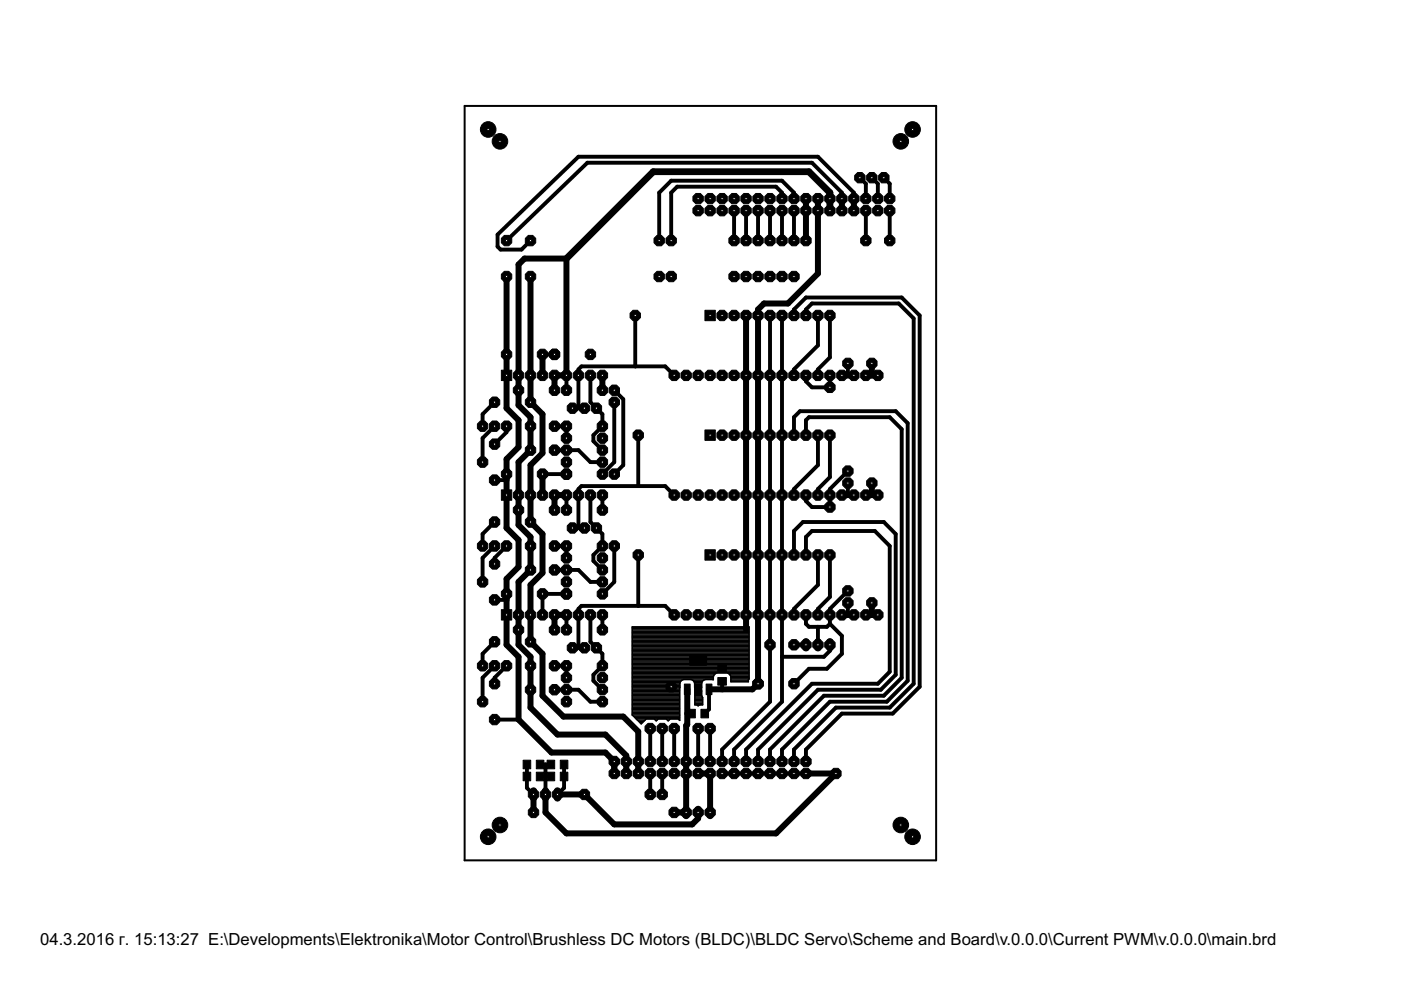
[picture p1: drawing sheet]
<svg xmlns="http://www.w3.org/2000/svg" width="297mm" height="210mm" viewBox="0 0 297 210" stroke-linecap="round" stroke-linejoin="round" font-family="sans-serif">
<defs><g id="words">
<text font-size="4" x="8.5" y="200.4">04.3.2016 г. 15:13:27 E:\Developments\Elektronika\Motor Control\Brushless DC Motors (BLDC)\BLDC Servo\Scheme and Board\v.0.0.0\Current PWM\v.0.0.0\main.brd</text>
</g></defs>
<g fill="#000" stroke="#000" stroke-width=".21">
<path d="M146.2 138.9h3.6v2.2h-3.6zM145.1 145h1.2v2.3h-1.2zM145.8 150.4h1.6v1.8h-1.6zM147.4 145h1.2v2.3h-1.2zM148.6 150.4h1.6v1.8h-1.6zM149.7 145h1.2v2.3h-1.2zM152.2 140.8h1.8v1.7h-1.8zM152.2 143.7h1.8v1.6h-1.8zM110.9 163.7h1.6v1.8h-1.6zM110.9 161.2h1.6v1.8h-1.6zM113.7 163.7h1.6v1.8h-1.6zM113.7 161.2h1.6v1.8h-1.6z"/>
<path d="M116 163.7h1.6v1.8h-1.6zM116 161.2h1.6v1.8h-1.6zM118.8 163.7h1.6v1.8h-1.6zM118.8 161.2h1.6v1.8h-1.6z"/>
<circle cx="188.6" cy="42.1" r=".78"/>
</g>
<g fill="#000" stroke="#000" stroke-width="1.3">
<path d="M109.9 56.1l1.3-1.3zM111.2 54.8h8.9zM170.9 42.1v2.6zM170.9 44.7v6.3zM173.4 42.1v2.6zM173.4 44.7v13.3zM178.5 42.1v2.6zM181 42.1v2.6zM107.4 75.1v4.5zM107.4 58.6v16.5zM109.9 56.1v23.5zM112.5 58.6v21z"/>
<path d="M115 75.1v4.5zM117.6 79.6h2.5zM120.1 54.8v24.8zM158.2 66.9v12.7zM160.7 66.9v12.7zM160.7 65.6v1.3zM160.7 65.6l1.3-1.3zM162 64.3h5.1zM167.1 64.3l6.3-6.3zM178.5 79.6h1.3zM179.8 79.6h1.2zM183.6 79.6h1.2z"/>
<path d="M184.8 79.6h1.3zM184.8 77v2.6zM107.4 97.3l2.5-2.5zM107.4 79.6v7zM109.9 98l2.6-2.6zM109.9 79.6v3.1zM109.9 82.7v3.2zM109.9 89.1v5.7zM107.4 86.6l2.5 2.5zM112.5 90.4v5zM112.5 88.5v1.9zM109.9 85.9l2.6 2.6z"/>
<path d="M112.5 98.6l2.5-2.5zM112.5 79.6v5.7zM115 87.8v8.3zM112.5 85.3l2.5 2.5zM117.6 79.6v3.1zM127.7 79.6v3.1zM158.2 79.6v12.7zM160.7 79.6v12.7zM107.4 97.3v3.2zM107.4 105v7zM107.4 101.8v3.2zM107.4 100.5v1.3z"/>
<path d="M109.9 108.1v3.2zM109.9 98v7zM109.9 105v3.1zM107.4 112l2.5 2.5zM112.5 113.9v1.9zM109.9 111.3l2.6 2.6zM112.5 105v5.7zM112.5 98.6v6.4zM112.5 110.7l2.5 2.5zM115 100.5v4.5zM117.6 105h2.5zM117.6 105v3.1z"/>
<path d="M158.2 105v12.7zM158.2 92.3v12.7zM160.7 105v12.7zM160.7 92.3v12.7zM178.5 105h1.3zM179.8 105h1.2zM183.6 105h1.2zM184.8 105h1.3zM184.8 102.4v2.6zM107.4 122.7l2.5-2.5zM107.4 130.4v6.3zM107.4 122.7v3.2z"/>
<path d="M107.4 127.2v3.2zM107.4 125.9v1.3zM109.9 123.4v7zM109.9 123.4l2.6-2.6zM109.9 133.5v3.2zM109.9 130.4v3.1zM109.9 114.5v5.7zM107.4 136.7l2.5 2.6zM112.5 115.8v5zM109.9 136.7l2.6 2.6zM112.5 124v6.4zM112.5 124l2.5-2.5z"/>
<path d="M112.5 130.4v5.7zM115 113.2v8.3zM112.5 136.1l2.5 2.5zM117.6 130.4h2.5zM117.6 130.4v3.1zM158.2 117.7v12.7zM158.2 130.4v3.1zM160.7 117.7v12.7zM178.5 130.4h1.3zM179.8 130.4h1.2zM183.6 130.4h1.2zM184.8 130.4h1.3z"/>
<path d="M184.8 127.8v2.6zM109.9 139.3v13.3zM109.9 152.6l7 7zM112.5 141.2v5zM112.5 139.3v1.9zM112.5 150l5.7 5.7zM112.5 146.2v3.8zM115 147.5l4.5 4.4zM115 138.6v8.9zM116.9 159.6h11.5zM118.2 155.7h10.2zM119.5 151.9h12.6z"/>
<path d="M128.4 155.7l4.4 4.5zM128.4 159.6l1.8 1.9zM132.1 151.9l3.2 3.2zM135.3 155.1v6.4zM145.5 153.8l.2-.2zM145.7 151.3v2.3zM145.7 146.2v5.1zM150.3 146.2h2.8zM153.1 146.2h6.4zM160.7 130.4v14.6zM160.7 145l-1.2 1.2zM113.1 168.4v3.9z"/>
<path d="M115.7 168.4v3.9zM118.2 168.4h5.7zM115.7 172.3l4.4 4.4zM120.1 176.7h44.4zM123.9 168.4l6.3 6.4zM130.2 161.5v1.2zM130.2 161.5v2.5zM130.2 174.8h16.5zM132.8 161.5v2.5zM132.8 160.2v1.3zM135.3 161.5v2.5zM142.9 172.3h2.6z"/>
<path d="M145.5 161.5v2.5zM145.5 153.8v7.7zM145.5 164v8.3zM146.7 174.8l1.3-1.3zM148 172.3v1.2zM150.6 164v8.3zM148 164h2.6zM164.5 176.7l12.7-12.7zM170.9 164h6.3z"/>
</g>
<g fill="#000" stroke="#000" stroke-width=".83">
<path d="M122.6 33.2h50.8zM124.5 34.5h47.6zM142.3 38.3h23.5zM143.6 39.6h20.9zM164.5 39.6l1.3 1.3zM165.8 38.3l2.5 2.6zM172.1 34.5l6.4 6.4zM173.4 33.2l7.6 7.7zM182.3 37.7l1.3 1.2zM183.6 38.9v3.2zM184.8 37.7l1.3 1.2zM186.1 38.9v3.2z"/>
<path d="M187.4 37.7l1.2 1.2zM188.6 38.9v3.2zM105.5 52.3l.6 .6zM105.5 49.7v2.6zM105.5 49.7l17.1-16.5zM106.1 52.9h4.5zM107.4 51l17.1-16.5zM110.6 52.9l1.9-1.9zM139.8 40.9l2.5-2.6zM139.8 40.9v10.1zM142.3 40.9l1.3-1.3zM142.3 40.9v10.1z"/>
<path d="M155.6 44.7v6.3zM158.2 44.7v6.3zM160.7 44.7v6.3zM163.3 44.7v6.3zM165.8 44.7v6.3zM165.8 40.9v1.2zM168.3 44.7v6.3zM168.3 40.9v1.2zM178.5 40.9v1.2zM181 40.9v1.2zM183.6 44.7v6.3zM188.6 44.7v6.3z"/>
<path d="M115 75.1h2.6zM120.1 79.6v3.1zM122.6 78.3v1.3zM122.6 78.3l.7-.6zM123.3 77.7h11.4zM134.7 77.7h6.3zM134.7 66.9v10.8zM141 77.7l1.9 1.9zM163.3 66.9v12.7zM165.8 66.9v12.7zM168.3 78.3v1.3zM168.3 78.3l5.1-5.1z"/>
<path d="M168.3 65.6v1.3zM170.9 65.6v1.3zM170.9 63.1l-2.6 2.5zM172.1 64.3l-1.2 1.3zM173.4 66.9v6.3zM173.4 78.3v1.3zM173.4 78.3l2.6-2.5zM176 66.9v8.9zM179.8 77v2.6zM172.1 64.3h18.4zM170.9 63.1h20.3zM190.5 64.3l3.2 3.2z"/>
<path d="M191.2 63.1l3.8 3.8zM102.3 92.9v5.1zM102.3 92.9l2.6-2.5zM102.3 87.8l2.6-2.5zM102.3 87.8v2.6zM104.9 94.2l2.5-2.6zM107.4 90.4v1.2zM117.6 90.4h2.5zM117.6 95.4h2.5zM120.1 90.4v2.5zM120.1 95.4h2.5zM121.4 86.6h1.2z"/>
<path d="M122.6 79.6v7zM122.6 86.6h1.3zM122.6 95.4l2.6 2.6zM125.2 79.6v5.7zM125.2 98h2.5zM125.8 92.3v1.2zM125.8 92.3l1.9-1.9zM125.2 85.3l1.2 1.3zM125.8 93.5l1.9 1.9zM127.7 87.8v2.6zM126.4 86.6l1.3 1.2zM130.2 85.3v12.7z"/>
<path d="M132.1 84.6v14zM130.2 82.7l1.9 1.9zM163.3 79.6v12.7zM165.8 79.6v12.7zM168.3 88.5v3.8zM169.6 87.2l-1.3 1.3zM170.9 89.1v3.2zM170.9 79.6v1.3zM171.5 88.5l-.6 .6zM170.9 80.9l1.2 1.2zM173.4 92.3v6.3zM176 79.6v2.5z"/>
<path d="M172.1 82.1h3.9zM171.5 88.5h17.1zM169.6 87.2h20.3zM188.6 88.5l2.6 2.5zM189.9 87.2l2.5 2.5zM102.3 118.3l2.6-2.5zM102.3 113.2v2.6zM102.3 113.2l2.6-2.5zM104.9 118.3l2.5-2.5zM104.9 118.3v1.3zM104.9 101.8h2.5zM115 100.5h5.1z"/>
<path d="M117.6 115.8h2.5zM120.1 105v3.1zM120.1 115.8v2.5zM121.4 112h1.2zM122.6 103.7v1.3zM122.6 105v7zM122.6 103.7l.7-.6zM122.6 112h1.3zM123.3 103.1h12zM125.2 105v5.7zM125.8 117.7v1.2zM125.8 117.7l1.9-1.9z"/>
<path d="M125.2 110.7l1.2 1.3zM130.2 98l-2.5 2.5zM127.7 113.2v2.6zM126.4 112l1.3 1.2zM127.7 105v3.1zM130.2 100.5l1.9-1.9zM135.3 103.1h5.7zM135.3 92.3v10.8zM141 103.1l1.9 1.9zM163.3 105v12.7zM163.3 92.3v12.7zM165.8 105v12.7z"/>
<path d="M165.8 92.3v12.7zM168.3 103.7v1.3zM168.3 103.7l5.1-5.1zM168.3 112.6v5.1zM170.2 110.7l-1.9 1.9zM170.9 113.9v3.8zM170.9 105v1.2zM172.1 112.6l-1.2 1.3zM170.9 106.2l1.2 1.3zM173.4 103.7v1.3zM173.4 103.7l2.6-2.5zM176 92.3v8.9z"/>
<path d="M172.1 107.5h3.9zM176 105v2.5zM176 103.7l3.8-3.8zM176 103.7v1.3zM179.8 102.4v2.6zM172.1 112.6h13.4zM170.2 110.7h17.2zM185.5 112.6l3.1 3.2zM187.4 110.7l2.5 2.5zM102.3 118.3v5.1zM102.3 138.6l2.6-2.5zM104.9 127.2h2.5z"/>
<path d="M115 125.9v4.5zM115 125.9h5.1zM117.6 120.8h2.5zM120.1 130.4v3.1zM120.1 120.8h2.5zM121.4 137.4h1.2zM122.6 129.1v1.3zM122.6 130.4v7zM122.6 129.1l.7-.6zM122.6 137.4h1.3zM122.6 120.8l2.6 2.6zM123.3 128.5h12z"/>
<path d="M125.2 123.4h2.5zM125.2 130.4v5.7zM125.2 136.1l1.2 1.3zM130.2 123.4l-2.5 2.5zM125.8 118.9l1.9 1.9zM126.4 137.4l1.3 1.2zM127.7 130.4v3.1zM130.2 115.8v7.6zM135.3 128.5h5.7zM135.3 117.7v10.8zM141 128.5l1.9 1.9zM163.3 117.7v12.7z"/>
<path d="M163.3 130.4v6.3zM165.8 117.7v12.7zM165.8 130.4v8.9zM165.8 139.3h8.9zM168.3 129.1v1.3zM168.3 129.1l5.1-5.1zM168.3 136.7h2.6zM170.9 130.4v1.9zM170.9 132.3l.6 .6zM173.4 117.7v6.3zM173.4 129.1v1.3zM173.4 129.1l2.6-2.5z"/>
<path d="M171.5 132.9h1.9zM173.4 132.9v3.8zM174.7 139.3l1.3-1.3zM173.4 132.9h1.9zM176 136.7v1.3zM176 117.7v8.9zM176 132.3l-.7 .6zM176 130.4v1.9zM176 129.1v1.3zM176 129.1l3.8-3.8zM178.5 134.8v3.8zM176 132.3l2.5 2.5z"/>
<path d="M179.8 127.8v2.6zM102.3 143.7v5.1zM102.3 143.7l2.6-2.5zM102.3 138.6v2.6zM104.9 152.6h5zM104.9 143.7l2.5-2.5zM104.9 143.7v1.3zM117.6 141.2h2.5zM117.6 146.2h2.5zM120.1 141.2v2.5zM120.1 146.2h2.5zM122.6 146.2l2.6 2.6z"/>
<path d="M125.2 148.8h2.5zM125.8 143.1v1.2zM125.8 143.1l1.9-1.9zM125.8 144.3l1.9 1.9zM127.7 138.6v2.6zM145.7 151.3h.9zM150.3 146.2v4.2zM150.3 150.4l-.9 .9zM153.1 144.5v1.7zM153.1 158.9l10.2-10.1zM155.6 158.9l10.2-10.1zM158.2 158.9l13.9-13.9z"/>
<path d="M160.7 158.9l12.7-12.7zM163.3 136.7v12.1zM163.3 158.9l11.4-11.4zM165.8 139.3v9.5zM165.8 158.9l10.2-10.1zM168.3 158.9l8.9-8.9zM168.3 145l3.2-3.2zM170.9 158.9l7.6-7.6zM171.5 141.8h3.8zM172.1 145h14zM173.4 146.2h13.4zM174.7 147.5h12.7z"/>
<path d="M175.3 141.8l3.2-3.2zM176 148.8h12zM177.2 150h11.4zM178.5 151.3h10.8zM188.6 142.4l-2.5 2.6zM189.9 143.1l-3.1 3.1zM191.2 143.7l-3.8 3.8zM192.4 144.3l-4.4 4.5zM188.6 150l5.1-5zM188.6 115.8v26.6zM189.3 151.3l5.7-5.7zM189.9 113.2v29.9z"/>
<path d="M191.2 91v52.7zM192.4 89.7v54.6zM193.7 67.5v77.5zM195 66.9v78.7zM111.7 164.6v2.4zM111.7 162.1v2.5zM111.7 167l1.4 1.4zM114.5 164.6h1.2zM115.7 164.6h1.1zM115.7 164.6v3.8zM114.5 162.1h1.2zM115.7 162.1h1.1z"/>
<path d="M115.7 162.1v2.5zM119.6 167l-1.4 1.4zM119.6 164.6v2.4zM119.6 162.1v2.5zM137.9 164v4.4zM137.9 154.5v7zM140.4 164v4.4zM140.4 154.5v7zM142.9 154.5v7zM148 154.5v7zM150.6 154.5v7zM153.1 158.9v2.6z"/>
<path d="M153.1 164h2.5zM155.6 158.9v2.6zM155.6 164h2.6zM158.2 158.9v2.6zM158.2 164h2.5zM160.7 158.9v2.6zM160.7 164h2.6zM163.3 158.9v2.6zM163.3 164h2.5zM165.8 158.9v2.6zM165.8 164h2.5zM168.3 158.9v2.6z"/>
<path d="M168.3 164h2.6zM170.9 158.9v2.6z"/>
</g>
<path d="M138.5 36.4h33zM171.5 36.4l4.5 4.5zM138.5 36.4l-18.4 18.4zM176 42.1v2.6zM176 40.9v1.2z" fill="#000" stroke="#000" stroke-width="1.4"/>
<g fill="#000" stroke="#000" stroke-width=".32">
<path d="M134 132.9h24.8zM134 139.8h24.8zM134 139.6h24.8zM134 139.3h24.8zM134 139h24.8zM134 138.7h24.8zM134 138.5h24.8zM134 138.2h24.8zM134 137.9h24.8zM134 137.6h24.8zM134 137.4h24.8zM134 137.1h24.8z"/>
<path d="M134 136.8h24.8zM134 136.6h24.8zM134 136.3h24.8zM134 136h24.8zM134 135.7h24.8zM134 135.5h24.8zM134 135.2h24.8zM134 134.9h24.8zM134 134.7h24.8zM134 134.4h24.8zM134 134.1h24.8zM134 133.8h24.8z"/>
<path d="M134 133.6h24.8zM134 133.3h24.8zM134 133h24.8zM158.8 132.9v11.1zM134 132.9v18.7zM134 151.6h10.1zM134 151.3h10.1zM134 151h10.1zM134 150.7h10.1zM134 150.5h10.1zM134 150.2h10.1zM134 149.9h10.1z"/>
<path d="M134 149.7h10.1zM134 149.4h10.1zM134 149.1h10.1zM134 148.8h10.1zM134 148.6h10.1zM134 148.3h10.1zM134 148h10.1zM134 147.8h10.1zM134 147.5h10.1zM134 147.2h10.1zM134 146.9h10.1zM134 146.7h10.1z"/>
<path d="M134 146.4h10.1zM134 146.1h10.1zM134 145.8h10.1zM134 145.6h10.1zM134 145.3h10.1zM134 145h10.1zM134 144.8h10.2zM134 144.5h10.3zM134 144.2h10.6zM134 143.9h17.2zM134 143.7h17.2zM134 143.4h17.3z"/>
<path d="M134 143.1h17.4zM134 142.8h17.7zM134 142.6h24.8zM134 142.3h24.8zM134 142h24.8zM134 141.8h24.8zM134 141.5h24.8zM134 141.2h24.8zM134 140.9h24.8zM134 140.7h24.8zM134 140.4h24.8zM134 140.1h24.8z"/>
<path d="M134.3 151.8h9.8zM134.6 152.1h9.5zM134.9 152.4h9.2zM135.1 152.7h1.7zM135.4 152.9h1.1zM135.7 153.2h.5zM134 151.6l2 1.9zM137 152.4l-1 1.1zM137 152.4h1.7zM139 152.7h.3zM138.7 152.4l.4 .4zM139.6 152.4l-.5 .4z"/>
<path d="M139.6 152.4h1.7zM141.5 152.7h.4zM141.3 152.4l.4 .4zM142.1 152.4l-.4 .4zM142.1 152.4h1.7zM144.1 145.8v5.8zM144.1 151.6v1.1zM143.8 152.4l.3 .3zM144.1 144.8v1zM144.3 144.5l-.2 .3zM144.5 144.2l-.2 .3zM144.5 144.2l.4-.1z"/>
<path d="M144.9 144.1h1.6zM146.8 144.2h2.4zM146.5 144.1l.4 .1zM146.9 144.2l.2 .3zM147.1 144.5h1.8zM147.3 144.8h1.5zM147.3 144.8v1zM147.1 144.5l.2 .3zM147.3 145.6h1.5zM147.3 145.3h1.5zM147.3 145h1.5zM147.3 145.8v3.6z"/>
<path d="M147.3 149.4h1.7zM147.3 149.1h1.7zM147.3 148.8h1.7zM147.3 148.6h1.7zM147.3 148.3h1.7zM147.3 148h1.7zM147.3 147.8h1.6zM147.3 147.5h1.5zM147.3 147.2h1.5zM147.3 146.9h1.5zM147.3 146.7h1.5zM147.3 146.4h1.4z"/>
<path d="M147.3 146.1h1.4zM147.3 145.8h1.4zM147.3 149.4h.3zM147.6 149.4l.4 .2zM148.1 149.6l.3-.2zM148.7 145.8v.7zM148.8 144.8v1zM148.8 146.5v1zM148.8 147.5l.1 .3zM148.9 144.5l-.1 .3zM149 147.9v1.5zM148.4 149.4h.6z"/>
<path d="M148.9 144.5l.3-.3zM149.2 144.2l.3-.1zM149.5 144.1h1.6zM151.2 143.5v.6zM151.1 144.1h.1zM151.4 143.1l-.2 .4zM151.7 142.8l-.3 .3zM151.7 142.8l.3-.1zM152 142.7h2.2zM154.2 142.7l.3 .1zM154.6 142.8h4.2zM154.5 142.8l.3 .3z"/>
<path d="M154.8 143.1h4zM154.9 143.4h3.9zM155 143.5v1zM154.8 143.1l.2 .4zM155 144.5h3.7zM155 144.2h3.7zM155 143.9h3.8zM155 143.7h3.8zM158.7 144.1v.4zM158.8 144l-.1 .1z"/>
</g>
<circle cx="188.6" cy="42.1" r=".47" fill="#fff" stroke="#000" stroke-width=".21"/>
<circle cx="188.6" cy="44.7" r=".78" fill="#000" stroke="#000" stroke-width=".21"/>
<circle cx="188.6" cy="44.7" r=".47" fill="#fff" stroke="#000" stroke-width=".21"/>
<circle cx="186.1" cy="42.1" r=".78" fill="#000" stroke="#000" stroke-width=".21"/>
<circle cx="186.1" cy="42.1" r=".47" fill="#fff" stroke="#000" stroke-width=".21"/>
<circle cx="186.1" cy="44.7" r=".78" fill="#000" stroke="#000" stroke-width=".21"/>
<circle cx="186.1" cy="44.7" r=".47" fill="#fff" stroke="#000" stroke-width=".21"/>
<circle cx="183.6" cy="42.1" r=".78" fill="#000" stroke="#000" stroke-width=".21"/>
<circle cx="183.6" cy="42.1" r=".47" fill="#fff" stroke="#000" stroke-width=".21"/>
<circle cx="183.6" cy="44.7" r=".78" fill="#000" stroke="#000" stroke-width=".21"/>
<circle cx="183.6" cy="44.7" r=".47" fill="#fff" stroke="#000" stroke-width=".21"/>
<circle cx="181" cy="42.1" r=".78" fill="#000" stroke="#000" stroke-width=".21"/>
<circle cx="181" cy="42.1" r=".47" fill="#fff" stroke="#000" stroke-width=".21"/>
<circle cx="181" cy="44.7" r=".78" fill="#000" stroke="#000" stroke-width=".21"/>
<circle cx="181" cy="44.7" r=".47" fill="#fff" stroke="#000" stroke-width=".21"/>
<circle cx="178.5" cy="42.1" r=".78" fill="#000" stroke="#000" stroke-width=".21"/>
<circle cx="178.5" cy="42.1" r=".47" fill="#fff" stroke="#000" stroke-width=".21"/>
<circle cx="178.5" cy="44.7" r=".78" fill="#000" stroke="#000" stroke-width=".21"/>
<circle cx="178.5" cy="44.7" r=".47" fill="#fff" stroke="#000" stroke-width=".21"/>
<circle cx="176" cy="42.1" r=".78" fill="#000" stroke="#000" stroke-width=".21"/>
<circle cx="176" cy="42.1" r=".47" fill="#fff" stroke="#000" stroke-width=".21"/>
<circle cx="176" cy="44.7" r=".78" fill="#000" stroke="#000" stroke-width=".21"/>
<circle cx="176" cy="44.7" r=".47" fill="#fff" stroke="#000" stroke-width=".21"/>
<circle cx="173.4" cy="42.1" r=".78" fill="#000" stroke="#000" stroke-width=".21"/>
<circle cx="173.4" cy="42.1" r=".47" fill="#fff" stroke="#000" stroke-width=".21"/>
<circle cx="173.4" cy="44.7" r=".78" fill="#000" stroke="#000" stroke-width=".21"/>
<circle cx="173.4" cy="44.7" r=".47" fill="#fff" stroke="#000" stroke-width=".21"/>
<circle cx="170.9" cy="42.1" r=".78" fill="#000" stroke="#000" stroke-width=".21"/>
<circle cx="170.9" cy="42.1" r=".47" fill="#fff" stroke="#000" stroke-width=".21"/>
<circle cx="170.9" cy="44.7" r=".78" fill="#000" stroke="#000" stroke-width=".21"/>
<circle cx="170.9" cy="44.7" r=".47" fill="#fff" stroke="#000" stroke-width=".21"/>
<circle cx="168.3" cy="42.1" r=".78" fill="#000" stroke="#000" stroke-width=".21"/>
<circle cx="168.3" cy="42.1" r=".47" fill="#fff" stroke="#000" stroke-width=".21"/>
<circle cx="168.3" cy="44.7" r=".78" fill="#000" stroke="#000" stroke-width=".21"/>
<circle cx="168.3" cy="44.7" r=".47" fill="#fff" stroke="#000" stroke-width=".21"/>
<circle cx="165.8" cy="42.1" r=".78" fill="#000" stroke="#000" stroke-width=".21"/>
<circle cx="165.8" cy="42.1" r=".47" fill="#fff" stroke="#000" stroke-width=".21"/>
<circle cx="165.8" cy="44.7" r=".78" fill="#000" stroke="#000" stroke-width=".21"/>
<circle cx="165.8" cy="44.7" r=".47" fill="#fff" stroke="#000" stroke-width=".21"/>
<circle cx="163.3" cy="42.1" r=".78" fill="#000" stroke="#000" stroke-width=".21"/>
<circle cx="163.3" cy="42.1" r=".47" fill="#fff" stroke="#000" stroke-width=".21"/>
<circle cx="163.3" cy="44.7" r=".78" fill="#000" stroke="#000" stroke-width=".21"/>
<circle cx="163.3" cy="44.7" r=".47" fill="#fff" stroke="#000" stroke-width=".21"/>
<circle cx="160.7" cy="42.1" r=".78" fill="#000" stroke="#000" stroke-width=".21"/>
<circle cx="160.7" cy="42.1" r=".47" fill="#fff" stroke="#000" stroke-width=".21"/>
<circle cx="160.7" cy="44.7" r=".78" fill="#000" stroke="#000" stroke-width=".21"/>
<circle cx="160.7" cy="44.7" r=".47" fill="#fff" stroke="#000" stroke-width=".21"/>
<circle cx="158.2" cy="42.1" r=".78" fill="#000" stroke="#000" stroke-width=".21"/>
<circle cx="158.2" cy="42.1" r=".47" fill="#fff" stroke="#000" stroke-width=".21"/>
<circle cx="158.2" cy="44.7" r=".78" fill="#000" stroke="#000" stroke-width=".21"/>
<circle cx="158.2" cy="44.7" r=".47" fill="#fff" stroke="#000" stroke-width=".21"/>
<circle cx="155.6" cy="42.1" r=".78" fill="#000" stroke="#000" stroke-width=".21"/>
<circle cx="155.6" cy="42.1" r=".47" fill="#fff" stroke="#000" stroke-width=".21"/>
<circle cx="153.1" cy="42.1" r=".78" fill="#000" stroke="#000" stroke-width=".21"/>
<circle cx="153.1" cy="42.1" r=".47" fill="#fff" stroke="#000" stroke-width=".21"/>
<circle cx="150.6" cy="42.1" r=".78" fill="#000" stroke="#000" stroke-width=".21"/>
<circle cx="150.6" cy="42.1" r=".47" fill="#fff" stroke="#000" stroke-width=".21"/>
<circle cx="148" cy="42.1" r=".78" fill="#000" stroke="#000" stroke-width=".21"/>
<circle cx="148" cy="42.1" r=".47" fill="#fff" stroke="#000" stroke-width=".21"/>
<circle cx="155.6" cy="44.7" r=".78" fill="#000" stroke="#000" stroke-width=".21"/>
<circle cx="155.6" cy="44.7" r=".47" fill="#fff" stroke="#000" stroke-width=".21"/>
<circle cx="153.1" cy="44.7" r=".78" fill="#000" stroke="#000" stroke-width=".21"/>
<circle cx="153.1" cy="44.7" r=".47" fill="#fff" stroke="#000" stroke-width=".21"/>
<circle cx="150.6" cy="44.7" r=".78" fill="#000" stroke="#000" stroke-width=".21"/>
<circle cx="150.6" cy="44.7" r=".47" fill="#fff" stroke="#000" stroke-width=".21"/>
<circle cx="148" cy="44.7" r=".78" fill="#000" stroke="#000" stroke-width=".21"/>
<circle cx="148" cy="44.7" r=".47" fill="#fff" stroke="#000" stroke-width=".21"/>
<circle cx="168.3" cy="58.6" r=".71" fill="#000" stroke="#000" stroke-width=".21"/>
<circle cx="168.3" cy="58.6" r=".4" fill="#fff" stroke="#000" stroke-width=".21"/>
<circle cx="168.3" cy="51" r=".71" fill="#000" stroke="#000" stroke-width=".21"/>
<circle cx="168.3" cy="51" r=".4" fill="#fff" stroke="#000" stroke-width=".21"/>
<circle cx="165.8" cy="58.6" r=".71" fill="#000" stroke="#000" stroke-width=".21"/>
<circle cx="165.8" cy="58.6" r=".4" fill="#fff" stroke="#000" stroke-width=".21"/>
<circle cx="165.8" cy="51" r=".71" fill="#000" stroke="#000" stroke-width=".21"/>
<circle cx="165.8" cy="51" r=".4" fill="#fff" stroke="#000" stroke-width=".21"/>
<circle cx="163.3" cy="58.6" r=".71" fill="#000" stroke="#000" stroke-width=".21"/>
<circle cx="163.3" cy="58.6" r=".4" fill="#fff" stroke="#000" stroke-width=".21"/>
<circle cx="163.3" cy="51" r=".71" fill="#000" stroke="#000" stroke-width=".21"/>
<circle cx="163.3" cy="51" r=".4" fill="#fff" stroke="#000" stroke-width=".21"/>
<circle cx="160.7" cy="58.6" r=".71" fill="#000" stroke="#000" stroke-width=".21"/>
<circle cx="160.7" cy="58.6" r=".4" fill="#fff" stroke="#000" stroke-width=".21"/>
<circle cx="160.7" cy="51" r=".71" fill="#000" stroke="#000" stroke-width=".21"/>
<circle cx="160.7" cy="51" r=".4" fill="#fff" stroke="#000" stroke-width=".21"/>
<circle cx="158.2" cy="58.6" r=".71" fill="#000" stroke="#000" stroke-width=".21"/>
<circle cx="158.2" cy="58.6" r=".4" fill="#fff" stroke="#000" stroke-width=".21"/>
<circle cx="158.2" cy="51" r=".71" fill="#000" stroke="#000" stroke-width=".21"/>
<circle cx="158.2" cy="51" r=".4" fill="#fff" stroke="#000" stroke-width=".21"/>
<circle cx="155.6" cy="58.6" r=".71" fill="#000" stroke="#000" stroke-width=".21"/>
<circle cx="155.6" cy="58.6" r=".4" fill="#fff" stroke="#000" stroke-width=".21"/>
<circle cx="155.6" cy="51" r=".71" fill="#000" stroke="#000" stroke-width=".21"/>
<circle cx="155.6" cy="51" r=".4" fill="#fff" stroke="#000" stroke-width=".21"/>
<circle cx="139.8" cy="51" r=".71" fill="#000" stroke="#000" stroke-width=".21"/>
<circle cx="139.8" cy="51" r=".4" fill="#fff" stroke="#000" stroke-width=".21"/>
<circle cx="139.8" cy="58.6" r=".71" fill="#000" stroke="#000" stroke-width=".21"/>
<circle cx="139.8" cy="58.6" r=".4" fill="#fff" stroke="#000" stroke-width=".21"/>
<path d="M149.9 66.2h1.3v1.3h-1.3z" fill="#000" stroke="#000" stroke-width=".21"/>
<circle cx="150.6" cy="66.9" r=".4" fill="#fff" stroke="#000" stroke-width=".21"/>
<circle cx="153.1" cy="66.9" r=".71" fill="#000" stroke="#000" stroke-width=".21"/>
<circle cx="153.1" cy="66.9" r=".4" fill="#fff" stroke="#000" stroke-width=".21"/>
<circle cx="155.6" cy="66.9" r=".71" fill="#000" stroke="#000" stroke-width=".21"/>
<circle cx="155.6" cy="66.9" r=".4" fill="#fff" stroke="#000" stroke-width=".21"/>
<circle cx="158.2" cy="66.9" r=".71" fill="#000" stroke="#000" stroke-width=".21"/>
<circle cx="158.2" cy="66.9" r=".4" fill="#fff" stroke="#000" stroke-width=".21"/>
<circle cx="160.7" cy="66.9" r=".71" fill="#000" stroke="#000" stroke-width=".21"/>
<circle cx="160.7" cy="66.9" r=".4" fill="#fff" stroke="#000" stroke-width=".21"/>
<circle cx="163.3" cy="66.9" r=".71" fill="#000" stroke="#000" stroke-width=".21"/>
<circle cx="163.3" cy="66.9" r=".4" fill="#fff" stroke="#000" stroke-width=".21"/>
<circle cx="165.8" cy="66.9" r=".71" fill="#000" stroke="#000" stroke-width=".21"/>
<circle cx="165.8" cy="66.9" r=".4" fill="#fff" stroke="#000" stroke-width=".21"/>
<circle cx="168.3" cy="66.9" r=".71" fill="#000" stroke="#000" stroke-width=".21"/>
<circle cx="168.3" cy="66.9" r=".4" fill="#fff" stroke="#000" stroke-width=".21"/>
<circle cx="170.9" cy="66.9" r=".71" fill="#000" stroke="#000" stroke-width=".21"/>
<circle cx="170.9" cy="66.9" r=".4" fill="#fff" stroke="#000" stroke-width=".21"/>
<circle cx="173.4" cy="66.9" r=".71" fill="#000" stroke="#000" stroke-width=".21"/>
<circle cx="173.4" cy="66.9" r=".4" fill="#fff" stroke="#000" stroke-width=".21"/>
<circle cx="176" cy="66.9" r=".71" fill="#000" stroke="#000" stroke-width=".21"/>
<circle cx="176" cy="66.9" r=".4" fill="#fff" stroke="#000" stroke-width=".21"/>
<path d="M149.9 91.6h1.3v1.3h-1.3z" fill="#000" stroke="#000" stroke-width=".21"/>
<circle cx="150.6" cy="92.3" r=".4" fill="#fff" stroke="#000" stroke-width=".21"/>
<circle cx="153.1" cy="92.3" r=".71" fill="#000" stroke="#000" stroke-width=".21"/>
<circle cx="153.1" cy="92.3" r=".4" fill="#fff" stroke="#000" stroke-width=".21"/>
<circle cx="155.6" cy="92.3" r=".71" fill="#000" stroke="#000" stroke-width=".21"/>
<circle cx="155.6" cy="92.3" r=".4" fill="#fff" stroke="#000" stroke-width=".21"/>
<circle cx="158.2" cy="92.3" r=".71" fill="#000" stroke="#000" stroke-width=".21"/>
<circle cx="158.2" cy="92.3" r=".4" fill="#fff" stroke="#000" stroke-width=".21"/>
<circle cx="160.7" cy="92.3" r=".71" fill="#000" stroke="#000" stroke-width=".21"/>
<circle cx="160.7" cy="92.3" r=".4" fill="#fff" stroke="#000" stroke-width=".21"/>
<circle cx="163.3" cy="92.3" r=".71" fill="#000" stroke="#000" stroke-width=".21"/>
<circle cx="163.3" cy="92.3" r=".4" fill="#fff" stroke="#000" stroke-width=".21"/>
<circle cx="165.8" cy="92.3" r=".71" fill="#000" stroke="#000" stroke-width=".21"/>
<circle cx="165.8" cy="92.3" r=".4" fill="#fff" stroke="#000" stroke-width=".21"/>
<circle cx="168.3" cy="92.3" r=".71" fill="#000" stroke="#000" stroke-width=".21"/>
<circle cx="168.3" cy="92.3" r=".4" fill="#fff" stroke="#000" stroke-width=".21"/>
<circle cx="170.9" cy="92.3" r=".71" fill="#000" stroke="#000" stroke-width=".21"/>
<circle cx="170.9" cy="92.3" r=".4" fill="#fff" stroke="#000" stroke-width=".21"/>
<circle cx="173.4" cy="92.3" r=".71" fill="#000" stroke="#000" stroke-width=".21"/>
<circle cx="173.4" cy="92.3" r=".4" fill="#fff" stroke="#000" stroke-width=".21"/>
<circle cx="176" cy="92.3" r=".71" fill="#000" stroke="#000" stroke-width=".21"/>
<circle cx="176" cy="92.3" r=".4" fill="#fff" stroke="#000" stroke-width=".21"/>
<path d="M149.9 117h1.3v1.3h-1.3z" fill="#000" stroke="#000" stroke-width=".21"/>
<circle cx="150.6" cy="117.7" r=".4" fill="#fff" stroke="#000" stroke-width=".21"/>
<circle cx="153.1" cy="117.7" r=".71" fill="#000" stroke="#000" stroke-width=".21"/>
<circle cx="153.1" cy="117.7" r=".4" fill="#fff" stroke="#000" stroke-width=".21"/>
<circle cx="155.6" cy="117.7" r=".71" fill="#000" stroke="#000" stroke-width=".21"/>
<circle cx="155.6" cy="117.7" r=".4" fill="#fff" stroke="#000" stroke-width=".21"/>
<circle cx="158.2" cy="117.7" r=".71" fill="#000" stroke="#000" stroke-width=".21"/>
<circle cx="158.2" cy="117.7" r=".4" fill="#fff" stroke="#000" stroke-width=".21"/>
<circle cx="160.7" cy="117.7" r=".71" fill="#000" stroke="#000" stroke-width=".21"/>
<circle cx="160.7" cy="117.7" r=".4" fill="#fff" stroke="#000" stroke-width=".21"/>
<circle cx="163.3" cy="117.7" r=".71" fill="#000" stroke="#000" stroke-width=".21"/>
<circle cx="163.3" cy="117.7" r=".4" fill="#fff" stroke="#000" stroke-width=".21"/>
<circle cx="165.8" cy="117.7" r=".71" fill="#000" stroke="#000" stroke-width=".21"/>
<circle cx="165.8" cy="117.7" r=".4" fill="#fff" stroke="#000" stroke-width=".21"/>
<circle cx="168.3" cy="117.7" r=".71" fill="#000" stroke="#000" stroke-width=".21"/>
<circle cx="168.3" cy="117.7" r=".4" fill="#fff" stroke="#000" stroke-width=".21"/>
<circle cx="170.9" cy="117.7" r=".71" fill="#000" stroke="#000" stroke-width=".21"/>
<circle cx="170.9" cy="117.7" r=".4" fill="#fff" stroke="#000" stroke-width=".21"/>
<circle cx="173.4" cy="117.7" r=".71" fill="#000" stroke="#000" stroke-width=".21"/>
<circle cx="173.4" cy="117.7" r=".4" fill="#fff" stroke="#000" stroke-width=".21"/>
<circle cx="176" cy="117.7" r=".71" fill="#000" stroke="#000" stroke-width=".21"/>
<circle cx="176" cy="117.7" r=".4" fill="#fff" stroke="#000" stroke-width=".21"/>
<path d="M106.7 129.7h1.4v1.3h-1.4z" fill="#000" stroke="#000" stroke-width=".21"/>
<circle cx="107.4" cy="130.4" r=".4" fill="#fff" stroke="#000" stroke-width=".21"/>
<circle cx="109.9" cy="130.4" r=".71" fill="#000" stroke="#000" stroke-width=".21"/>
<circle cx="109.9" cy="130.4" r=".4" fill="#fff" stroke="#000" stroke-width=".21"/>
<circle cx="112.5" cy="130.4" r=".71" fill="#000" stroke="#000" stroke-width=".21"/>
<circle cx="112.5" cy="130.4" r=".4" fill="#fff" stroke="#000" stroke-width=".21"/>
<circle cx="115" cy="130.4" r=".71" fill="#000" stroke="#000" stroke-width=".21"/>
<circle cx="115" cy="130.4" r=".4" fill="#fff" stroke="#000" stroke-width=".21"/>
<circle cx="117.6" cy="130.4" r=".71" fill="#000" stroke="#000" stroke-width=".21"/>
<circle cx="117.6" cy="130.4" r=".4" fill="#fff" stroke="#000" stroke-width=".21"/>
<circle cx="120.1" cy="130.4" r=".71" fill="#000" stroke="#000" stroke-width=".21"/>
<circle cx="120.1" cy="130.4" r=".4" fill="#fff" stroke="#000" stroke-width=".21"/>
<circle cx="122.6" cy="130.4" r=".71" fill="#000" stroke="#000" stroke-width=".21"/>
<circle cx="122.6" cy="130.4" r=".4" fill="#fff" stroke="#000" stroke-width=".21"/>
<circle cx="125.2" cy="130.4" r=".71" fill="#000" stroke="#000" stroke-width=".21"/>
<circle cx="125.2" cy="130.4" r=".4" fill="#fff" stroke="#000" stroke-width=".21"/>
<circle cx="127.7" cy="130.4" r=".71" fill="#000" stroke="#000" stroke-width=".21"/>
<circle cx="127.7" cy="130.4" r=".4" fill="#fff" stroke="#000" stroke-width=".21"/>
<circle cx="142.9" cy="130.4" r=".71" fill="#000" stroke="#000" stroke-width=".21"/>
<circle cx="142.9" cy="130.4" r=".4" fill="#fff" stroke="#000" stroke-width=".21"/>
<circle cx="145.5" cy="130.4" r=".71" fill="#000" stroke="#000" stroke-width=".21"/>
<circle cx="145.5" cy="130.4" r=".4" fill="#fff" stroke="#000" stroke-width=".21"/>
<circle cx="148" cy="130.4" r=".71" fill="#000" stroke="#000" stroke-width=".21"/>
<circle cx="148" cy="130.4" r=".4" fill="#fff" stroke="#000" stroke-width=".21"/>
<circle cx="150.6" cy="130.4" r=".71" fill="#000" stroke="#000" stroke-width=".21"/>
<circle cx="150.6" cy="130.4" r=".4" fill="#fff" stroke="#000" stroke-width=".21"/>
<circle cx="153.1" cy="130.4" r=".71" fill="#000" stroke="#000" stroke-width=".21"/>
<circle cx="153.1" cy="130.4" r=".4" fill="#fff" stroke="#000" stroke-width=".21"/>
<circle cx="155.6" cy="130.4" r=".71" fill="#000" stroke="#000" stroke-width=".21"/>
<circle cx="155.6" cy="130.4" r=".4" fill="#fff" stroke="#000" stroke-width=".21"/>
<circle cx="158.2" cy="130.4" r=".71" fill="#000" stroke="#000" stroke-width=".21"/>
<circle cx="158.2" cy="130.4" r=".4" fill="#fff" stroke="#000" stroke-width=".21"/>
<circle cx="160.7" cy="130.4" r=".71" fill="#000" stroke="#000" stroke-width=".21"/>
<circle cx="160.7" cy="130.4" r=".4" fill="#fff" stroke="#000" stroke-width=".21"/>
<circle cx="163.3" cy="130.4" r=".71" fill="#000" stroke="#000" stroke-width=".21"/>
<circle cx="163.3" cy="130.4" r=".4" fill="#fff" stroke="#000" stroke-width=".21"/>
<circle cx="165.8" cy="130.4" r=".71" fill="#000" stroke="#000" stroke-width=".21"/>
<circle cx="165.8" cy="130.4" r=".4" fill="#fff" stroke="#000" stroke-width=".21"/>
<circle cx="168.3" cy="130.4" r=".71" fill="#000" stroke="#000" stroke-width=".21"/>
<circle cx="168.3" cy="130.4" r=".4" fill="#fff" stroke="#000" stroke-width=".21"/>
<circle cx="170.9" cy="130.4" r=".71" fill="#000" stroke="#000" stroke-width=".21"/>
<circle cx="170.9" cy="130.4" r=".4" fill="#fff" stroke="#000" stroke-width=".21"/>
<circle cx="173.4" cy="130.4" r=".71" fill="#000" stroke="#000" stroke-width=".21"/>
<circle cx="173.4" cy="130.4" r=".4" fill="#fff" stroke="#000" stroke-width=".21"/>
<circle cx="176" cy="130.4" r=".71" fill="#000" stroke="#000" stroke-width=".21"/>
<circle cx="176" cy="130.4" r=".4" fill="#fff" stroke="#000" stroke-width=".21"/>
<circle cx="178.5" cy="130.4" r=".71" fill="#000" stroke="#000" stroke-width=".21"/>
<circle cx="178.5" cy="130.4" r=".4" fill="#fff" stroke="#000" stroke-width=".21"/>
<circle cx="181" cy="130.4" r=".71" fill="#000" stroke="#000" stroke-width=".21"/>
<circle cx="181" cy="130.4" r=".4" fill="#fff" stroke="#000" stroke-width=".21"/>
<circle cx="183.6" cy="130.4" r=".71" fill="#000" stroke="#000" stroke-width=".21"/>
<circle cx="183.6" cy="130.4" r=".4" fill="#fff" stroke="#000" stroke-width=".21"/>
<circle cx="186.1" cy="130.4" r=".71" fill="#000" stroke="#000" stroke-width=".21"/>
<circle cx="186.1" cy="130.4" r=".4" fill="#fff" stroke="#000" stroke-width=".21"/>
<path d="M106.7 104.3h1.4v1.3h-1.4z" fill="#000" stroke="#000" stroke-width=".21"/>
<circle cx="107.4" cy="105" r=".4" fill="#fff" stroke="#000" stroke-width=".21"/>
<circle cx="109.9" cy="105" r=".71" fill="#000" stroke="#000" stroke-width=".21"/>
<circle cx="109.9" cy="105" r=".4" fill="#fff" stroke="#000" stroke-width=".21"/>
<circle cx="112.5" cy="105" r=".71" fill="#000" stroke="#000" stroke-width=".21"/>
<circle cx="112.5" cy="105" r=".4" fill="#fff" stroke="#000" stroke-width=".21"/>
<circle cx="115" cy="105" r=".71" fill="#000" stroke="#000" stroke-width=".21"/>
<circle cx="115" cy="105" r=".4" fill="#fff" stroke="#000" stroke-width=".21"/>
<circle cx="117.6" cy="105" r=".71" fill="#000" stroke="#000" stroke-width=".21"/>
<circle cx="117.6" cy="105" r=".4" fill="#fff" stroke="#000" stroke-width=".21"/>
<circle cx="120.1" cy="105" r=".71" fill="#000" stroke="#000" stroke-width=".21"/>
<circle cx="120.1" cy="105" r=".4" fill="#fff" stroke="#000" stroke-width=".21"/>
<circle cx="122.6" cy="105" r=".71" fill="#000" stroke="#000" stroke-width=".21"/>
<circle cx="122.6" cy="105" r=".4" fill="#fff" stroke="#000" stroke-width=".21"/>
<circle cx="125.2" cy="105" r=".71" fill="#000" stroke="#000" stroke-width=".21"/>
<circle cx="125.2" cy="105" r=".4" fill="#fff" stroke="#000" stroke-width=".21"/>
<circle cx="127.7" cy="105" r=".71" fill="#000" stroke="#000" stroke-width=".21"/>
<circle cx="127.7" cy="105" r=".4" fill="#fff" stroke="#000" stroke-width=".21"/>
<circle cx="142.9" cy="105" r=".71" fill="#000" stroke="#000" stroke-width=".21"/>
<circle cx="142.9" cy="105" r=".4" fill="#fff" stroke="#000" stroke-width=".21"/>
<circle cx="145.5" cy="105" r=".71" fill="#000" stroke="#000" stroke-width=".21"/>
<circle cx="145.5" cy="105" r=".4" fill="#fff" stroke="#000" stroke-width=".21"/>
<circle cx="148" cy="105" r=".71" fill="#000" stroke="#000" stroke-width=".21"/>
<circle cx="148" cy="105" r=".4" fill="#fff" stroke="#000" stroke-width=".21"/>
<circle cx="150.6" cy="105" r=".71" fill="#000" stroke="#000" stroke-width=".21"/>
<circle cx="150.6" cy="105" r=".4" fill="#fff" stroke="#000" stroke-width=".21"/>
<circle cx="153.1" cy="105" r=".71" fill="#000" stroke="#000" stroke-width=".21"/>
<circle cx="153.1" cy="105" r=".4" fill="#fff" stroke="#000" stroke-width=".21"/>
<circle cx="155.6" cy="105" r=".71" fill="#000" stroke="#000" stroke-width=".21"/>
<circle cx="155.6" cy="105" r=".4" fill="#fff" stroke="#000" stroke-width=".21"/>
<circle cx="158.2" cy="105" r=".71" fill="#000" stroke="#000" stroke-width=".21"/>
<circle cx="158.2" cy="105" r=".4" fill="#fff" stroke="#000" stroke-width=".21"/>
<circle cx="160.7" cy="105" r=".71" fill="#000" stroke="#000" stroke-width=".21"/>
<circle cx="160.7" cy="105" r=".4" fill="#fff" stroke="#000" stroke-width=".21"/>
<circle cx="163.3" cy="105" r=".71" fill="#000" stroke="#000" stroke-width=".21"/>
<circle cx="163.3" cy="105" r=".4" fill="#fff" stroke="#000" stroke-width=".21"/>
<circle cx="165.8" cy="105" r=".71" fill="#000" stroke="#000" stroke-width=".21"/>
<circle cx="165.8" cy="105" r=".4" fill="#fff" stroke="#000" stroke-width=".21"/>
<circle cx="168.3" cy="105" r=".71" fill="#000" stroke="#000" stroke-width=".21"/>
<circle cx="168.3" cy="105" r=".4" fill="#fff" stroke="#000" stroke-width=".21"/>
<circle cx="170.9" cy="105" r=".71" fill="#000" stroke="#000" stroke-width=".21"/>
<circle cx="170.9" cy="105" r=".4" fill="#fff" stroke="#000" stroke-width=".21"/>
<circle cx="173.4" cy="105" r=".71" fill="#000" stroke="#000" stroke-width=".21"/>
<circle cx="173.4" cy="105" r=".4" fill="#fff" stroke="#000" stroke-width=".21"/>
<circle cx="176" cy="105" r=".71" fill="#000" stroke="#000" stroke-width=".21"/>
<circle cx="176" cy="105" r=".4" fill="#fff" stroke="#000" stroke-width=".21"/>
<circle cx="178.5" cy="105" r=".71" fill="#000" stroke="#000" stroke-width=".21"/>
<circle cx="178.5" cy="105" r=".4" fill="#fff" stroke="#000" stroke-width=".21"/>
<circle cx="181" cy="105" r=".71" fill="#000" stroke="#000" stroke-width=".21"/>
<circle cx="181" cy="105" r=".4" fill="#fff" stroke="#000" stroke-width=".21"/>
<circle cx="183.6" cy="105" r=".71" fill="#000" stroke="#000" stroke-width=".21"/>
<circle cx="183.6" cy="105" r=".4" fill="#fff" stroke="#000" stroke-width=".21"/>
<circle cx="186.1" cy="105" r=".71" fill="#000" stroke="#000" stroke-width=".21"/>
<circle cx="186.1" cy="105" r=".4" fill="#fff" stroke="#000" stroke-width=".21"/>
<path d="M106.7 78.9h1.4v1.3h-1.4z" fill="#000" stroke="#000" stroke-width=".21"/>
<circle cx="107.4" cy="79.6" r=".4" fill="#fff" stroke="#000" stroke-width=".21"/>
<circle cx="109.9" cy="79.6" r=".71" fill="#000" stroke="#000" stroke-width=".21"/>
<circle cx="109.9" cy="79.6" r=".4" fill="#fff" stroke="#000" stroke-width=".21"/>
<circle cx="112.5" cy="79.6" r=".71" fill="#000" stroke="#000" stroke-width=".21"/>
<circle cx="112.5" cy="79.6" r=".4" fill="#fff" stroke="#000" stroke-width=".21"/>
<circle cx="115" cy="79.6" r=".71" fill="#000" stroke="#000" stroke-width=".21"/>
<circle cx="115" cy="79.6" r=".4" fill="#fff" stroke="#000" stroke-width=".21"/>
<circle cx="117.6" cy="79.6" r=".71" fill="#000" stroke="#000" stroke-width=".21"/>
<circle cx="117.6" cy="79.6" r=".4" fill="#fff" stroke="#000" stroke-width=".21"/>
<circle cx="120.1" cy="79.6" r=".71" fill="#000" stroke="#000" stroke-width=".21"/>
<circle cx="120.1" cy="79.6" r=".4" fill="#fff" stroke="#000" stroke-width=".21"/>
<circle cx="122.6" cy="79.6" r=".71" fill="#000" stroke="#000" stroke-width=".21"/>
<circle cx="122.6" cy="79.6" r=".4" fill="#fff" stroke="#000" stroke-width=".21"/>
<circle cx="125.2" cy="79.6" r=".71" fill="#000" stroke="#000" stroke-width=".21"/>
<circle cx="125.2" cy="79.6" r=".4" fill="#fff" stroke="#000" stroke-width=".21"/>
<circle cx="127.7" cy="79.6" r=".71" fill="#000" stroke="#000" stroke-width=".21"/>
<circle cx="127.7" cy="79.6" r=".4" fill="#fff" stroke="#000" stroke-width=".21"/>
<circle cx="142.9" cy="79.6" r=".71" fill="#000" stroke="#000" stroke-width=".21"/>
<circle cx="142.9" cy="79.6" r=".4" fill="#fff" stroke="#000" stroke-width=".21"/>
<circle cx="145.5" cy="79.6" r=".71" fill="#000" stroke="#000" stroke-width=".21"/>
<circle cx="145.5" cy="79.6" r=".4" fill="#fff" stroke="#000" stroke-width=".21"/>
<circle cx="148" cy="79.6" r=".71" fill="#000" stroke="#000" stroke-width=".21"/>
<circle cx="148" cy="79.6" r=".4" fill="#fff" stroke="#000" stroke-width=".21"/>
<circle cx="150.6" cy="79.6" r=".71" fill="#000" stroke="#000" stroke-width=".21"/>
<circle cx="150.6" cy="79.6" r=".4" fill="#fff" stroke="#000" stroke-width=".21"/>
<circle cx="153.1" cy="79.6" r=".71" fill="#000" stroke="#000" stroke-width=".21"/>
<circle cx="153.1" cy="79.6" r=".4" fill="#fff" stroke="#000" stroke-width=".21"/>
<circle cx="155.6" cy="79.6" r=".71" fill="#000" stroke="#000" stroke-width=".21"/>
<circle cx="155.6" cy="79.6" r=".4" fill="#fff" stroke="#000" stroke-width=".21"/>
<circle cx="158.2" cy="79.6" r=".71" fill="#000" stroke="#000" stroke-width=".21"/>
<circle cx="158.2" cy="79.6" r=".4" fill="#fff" stroke="#000" stroke-width=".21"/>
<circle cx="160.7" cy="79.6" r=".71" fill="#000" stroke="#000" stroke-width=".21"/>
<circle cx="160.7" cy="79.6" r=".4" fill="#fff" stroke="#000" stroke-width=".21"/>
<circle cx="163.3" cy="79.6" r=".71" fill="#000" stroke="#000" stroke-width=".21"/>
<circle cx="163.3" cy="79.6" r=".4" fill="#fff" stroke="#000" stroke-width=".21"/>
<circle cx="165.8" cy="79.6" r=".71" fill="#000" stroke="#000" stroke-width=".21"/>
<circle cx="165.8" cy="79.6" r=".4" fill="#fff" stroke="#000" stroke-width=".21"/>
<circle cx="168.3" cy="79.6" r=".71" fill="#000" stroke="#000" stroke-width=".21"/>
<circle cx="168.3" cy="79.6" r=".4" fill="#fff" stroke="#000" stroke-width=".21"/>
<circle cx="170.9" cy="79.6" r=".71" fill="#000" stroke="#000" stroke-width=".21"/>
<circle cx="170.9" cy="79.6" r=".4" fill="#fff" stroke="#000" stroke-width=".21"/>
<circle cx="173.4" cy="79.6" r=".71" fill="#000" stroke="#000" stroke-width=".21"/>
<circle cx="173.4" cy="79.6" r=".4" fill="#fff" stroke="#000" stroke-width=".21"/>
<circle cx="176" cy="79.6" r=".71" fill="#000" stroke="#000" stroke-width=".21"/>
<circle cx="176" cy="79.6" r=".4" fill="#fff" stroke="#000" stroke-width=".21"/>
<circle cx="178.5" cy="79.6" r=".71" fill="#000" stroke="#000" stroke-width=".21"/>
<circle cx="178.5" cy="79.6" r=".4" fill="#fff" stroke="#000" stroke-width=".21"/>
<circle cx="181" cy="79.6" r=".71" fill="#000" stroke="#000" stroke-width=".21"/>
<circle cx="181" cy="79.6" r=".4" fill="#fff" stroke="#000" stroke-width=".21"/>
<circle cx="183.6" cy="79.6" r=".71" fill="#000" stroke="#000" stroke-width=".21"/>
<circle cx="183.6" cy="79.6" r=".4" fill="#fff" stroke="#000" stroke-width=".21"/>
<circle cx="186.1" cy="79.6" r=".71" fill="#000" stroke="#000" stroke-width=".21"/>
<circle cx="186.1" cy="79.6" r=".4" fill="#fff" stroke="#000" stroke-width=".21"/>
<circle cx="117.6" cy="75.1" r=".71" fill="#000" stroke="#000" stroke-width=".21"/>
<circle cx="117.6" cy="75.1" r=".4" fill="#fff" stroke="#000" stroke-width=".21"/>
<circle cx="125.2" cy="75.1" r=".71" fill="#000" stroke="#000" stroke-width=".21"/>
<circle cx="125.2" cy="75.1" r=".4" fill="#fff" stroke="#000" stroke-width=".21"/>
<circle cx="120.1" cy="100.5" r=".71" fill="#000" stroke="#000" stroke-width=".21"/>
<circle cx="120.1" cy="100.5" r=".4" fill="#fff" stroke="#000" stroke-width=".21"/>
<circle cx="127.7" cy="100.5" r=".71" fill="#000" stroke="#000" stroke-width=".21"/>
<circle cx="127.7" cy="100.5" r=".4" fill="#fff" stroke="#000" stroke-width=".21"/>
<circle cx="120.1" cy="125.9" r=".71" fill="#000" stroke="#000" stroke-width=".21"/>
<circle cx="120.1" cy="125.9" r=".4" fill="#fff" stroke="#000" stroke-width=".21"/>
<circle cx="127.7" cy="125.9" r=".71" fill="#000" stroke="#000" stroke-width=".21"/>
<circle cx="127.7" cy="125.9" r=".4" fill="#fff" stroke="#000" stroke-width=".21"/>
<circle cx="115" cy="75.1" r=".71" fill="#000" stroke="#000" stroke-width=".21"/>
<circle cx="115" cy="75.1" r=".4" fill="#fff" stroke="#000" stroke-width=".21"/>
<circle cx="107.4" cy="75.1" r=".71" fill="#000" stroke="#000" stroke-width=".21"/>
<circle cx="107.4" cy="75.1" r=".4" fill="#fff" stroke="#000" stroke-width=".21"/>
<circle cx="115" cy="100.5" r=".71" fill="#000" stroke="#000" stroke-width=".21"/>
<circle cx="115" cy="100.5" r=".4" fill="#fff" stroke="#000" stroke-width=".21"/>
<circle cx="107.4" cy="100.5" r=".71" fill="#000" stroke="#000" stroke-width=".21"/>
<circle cx="107.4" cy="100.5" r=".4" fill="#fff" stroke="#000" stroke-width=".21"/>
<circle cx="115" cy="125.9" r=".71" fill="#000" stroke="#000" stroke-width=".21"/>
<circle cx="115" cy="125.9" r=".4" fill="#fff" stroke="#000" stroke-width=".21"/>
<circle cx="107.4" cy="125.9" r=".71" fill="#000" stroke="#000" stroke-width=".21"/>
<circle cx="107.4" cy="125.9" r=".4" fill="#fff" stroke="#000" stroke-width=".21"/>
<circle cx="112.5" cy="51" r=".71" fill="#000" stroke="#000" stroke-width=".21"/>
<circle cx="112.5" cy="51" r=".4" fill="#fff" stroke="#000" stroke-width=".21"/>
<circle cx="112.5" cy="58.6" r=".71" fill="#000" stroke="#000" stroke-width=".21"/>
<circle cx="112.5" cy="58.6" r=".4" fill="#fff" stroke="#000" stroke-width=".21"/>
<circle cx="107.4" cy="51" r=".71" fill="#000" stroke="#000" stroke-width=".21"/>
<circle cx="107.4" cy="51" r=".4" fill="#fff" stroke="#000" stroke-width=".21"/>
<circle cx="107.4" cy="58.6" r=".71" fill="#000" stroke="#000" stroke-width=".21"/>
<circle cx="107.4" cy="58.6" r=".4" fill="#fff" stroke="#000" stroke-width=".21"/>
<circle cx="127.7" cy="90.4" r=".71" fill="#000" stroke="#000" stroke-width=".21"/>
<circle cx="127.7" cy="90.4" r=".4" fill="#fff" stroke="#000" stroke-width=".21"/>
<circle cx="120.1" cy="90.4" r=".71" fill="#000" stroke="#000" stroke-width=".21"/>
<circle cx="120.1" cy="90.4" r=".4" fill="#fff" stroke="#000" stroke-width=".21"/>
<circle cx="120.1" cy="92.9" r=".71" fill="#000" stroke="#000" stroke-width=".21"/>
<circle cx="120.1" cy="92.9" r=".4" fill="#fff" stroke="#000" stroke-width=".21"/>
<circle cx="127.7" cy="92.9" r=".71" fill="#000" stroke="#000" stroke-width=".21"/>
<circle cx="127.7" cy="92.9" r=".4" fill="#fff" stroke="#000" stroke-width=".21"/>
<circle cx="127.7" cy="82.7" r=".71" fill="#000" stroke="#000" stroke-width=".21"/>
<circle cx="127.7" cy="82.7" r=".4" fill="#fff" stroke="#000" stroke-width=".21"/>
<circle cx="120.1" cy="82.7" r=".71" fill="#000" stroke="#000" stroke-width=".21"/>
<circle cx="120.1" cy="82.7" r=".4" fill="#fff" stroke="#000" stroke-width=".21"/>
<circle cx="127.7" cy="95.4" r=".71" fill="#000" stroke="#000" stroke-width=".21"/>
<circle cx="127.7" cy="95.4" r=".4" fill="#fff" stroke="#000" stroke-width=".21"/>
<circle cx="120.1" cy="95.4" r=".71" fill="#000" stroke="#000" stroke-width=".21"/>
<circle cx="120.1" cy="95.4" r=".4" fill="#fff" stroke="#000" stroke-width=".21"/>
<circle cx="127.7" cy="98" r=".71" fill="#000" stroke="#000" stroke-width=".21"/>
<circle cx="127.7" cy="98" r=".4" fill="#fff" stroke="#000" stroke-width=".21"/>
<circle cx="120.1" cy="98" r=".71" fill="#000" stroke="#000" stroke-width=".21"/>
<circle cx="120.1" cy="98" r=".4" fill="#fff" stroke="#000" stroke-width=".21"/>
<circle cx="117.6" cy="90.4" r=".71" fill="#000" stroke="#000" stroke-width=".21"/>
<circle cx="117.6" cy="90.4" r=".4" fill="#fff" stroke="#000" stroke-width=".21"/>
<circle cx="112.5" cy="90.4" r=".71" fill="#000" stroke="#000" stroke-width=".21"/>
<circle cx="112.5" cy="90.4" r=".4" fill="#fff" stroke="#000" stroke-width=".21"/>
<circle cx="117.6" cy="95.4" r=".71" fill="#000" stroke="#000" stroke-width=".21"/>
<circle cx="117.6" cy="95.4" r=".4" fill="#fff" stroke="#000" stroke-width=".21"/>
<circle cx="112.5" cy="95.4" r=".71" fill="#000" stroke="#000" stroke-width=".21"/>
<circle cx="112.5" cy="95.4" r=".4" fill="#fff" stroke="#000" stroke-width=".21"/>
<circle cx="104.9" cy="94.2" r=".71" fill="#000" stroke="#000" stroke-width=".21"/>
<circle cx="104.9" cy="94.2" r=".4" fill="#fff" stroke="#000" stroke-width=".21"/>
<circle cx="104.9" cy="101.8" r=".71" fill="#000" stroke="#000" stroke-width=".21"/>
<circle cx="104.9" cy="101.8" r=".4" fill="#fff" stroke="#000" stroke-width=".21"/>
<circle cx="112.5" cy="85.3" r=".71" fill="#000" stroke="#000" stroke-width=".21"/>
<circle cx="112.5" cy="85.3" r=".4" fill="#fff" stroke="#000" stroke-width=".21"/>
<circle cx="104.9" cy="85.3" r=".71" fill="#000" stroke="#000" stroke-width=".21"/>
<circle cx="104.9" cy="85.3" r=".4" fill="#fff" stroke="#000" stroke-width=".21"/>
<circle cx="102.3" cy="90.4" r=".55" fill="#000" stroke="#000" stroke-width=".21"/>
<circle cx="102.3" cy="90.4" r=".3" fill="#fff" stroke="#000" stroke-width=".21"/>
<circle cx="104.9" cy="90.4" r=".55" fill="#000" stroke="#000" stroke-width=".21"/>
<circle cx="104.9" cy="90.4" r=".3" fill="#fff" stroke="#000" stroke-width=".21"/>
<circle cx="107.4" cy="90.4" r=".55" fill="#000" stroke="#000" stroke-width=".21"/>
<circle cx="107.4" cy="90.4" r=".3" fill="#fff" stroke="#000" stroke-width=".21"/>
<circle cx="127.7" cy="115.8" r=".71" fill="#000" stroke="#000" stroke-width=".21"/>
<circle cx="127.7" cy="115.8" r=".4" fill="#fff" stroke="#000" stroke-width=".21"/>
<circle cx="120.1" cy="115.8" r=".71" fill="#000" stroke="#000" stroke-width=".21"/>
<circle cx="120.1" cy="115.8" r=".4" fill="#fff" stroke="#000" stroke-width=".21"/>
<circle cx="120.1" cy="118.3" r=".71" fill="#000" stroke="#000" stroke-width=".21"/>
<circle cx="120.1" cy="118.3" r=".4" fill="#fff" stroke="#000" stroke-width=".21"/>
<circle cx="127.7" cy="118.3" r=".71" fill="#000" stroke="#000" stroke-width=".21"/>
<circle cx="127.7" cy="118.3" r=".4" fill="#fff" stroke="#000" stroke-width=".21"/>
<circle cx="127.7" cy="108.1" r=".71" fill="#000" stroke="#000" stroke-width=".21"/>
<circle cx="127.7" cy="108.1" r=".4" fill="#fff" stroke="#000" stroke-width=".21"/>
<circle cx="120.1" cy="108.1" r=".71" fill="#000" stroke="#000" stroke-width=".21"/>
<circle cx="120.1" cy="108.1" r=".4" fill="#fff" stroke="#000" stroke-width=".21"/>
<circle cx="127.7" cy="120.8" r=".71" fill="#000" stroke="#000" stroke-width=".21"/>
<circle cx="127.7" cy="120.8" r=".4" fill="#fff" stroke="#000" stroke-width=".21"/>
<circle cx="120.1" cy="120.8" r=".71" fill="#000" stroke="#000" stroke-width=".21"/>
<circle cx="120.1" cy="120.8" r=".4" fill="#fff" stroke="#000" stroke-width=".21"/>
<circle cx="127.7" cy="123.4" r=".71" fill="#000" stroke="#000" stroke-width=".21"/>
<circle cx="127.7" cy="123.4" r=".4" fill="#fff" stroke="#000" stroke-width=".21"/>
<circle cx="120.1" cy="123.4" r=".71" fill="#000" stroke="#000" stroke-width=".21"/>
<circle cx="120.1" cy="123.4" r=".4" fill="#fff" stroke="#000" stroke-width=".21"/>
<circle cx="117.6" cy="115.8" r=".71" fill="#000" stroke="#000" stroke-width=".21"/>
<circle cx="117.6" cy="115.8" r=".4" fill="#fff" stroke="#000" stroke-width=".21"/>
<circle cx="112.5" cy="115.8" r=".71" fill="#000" stroke="#000" stroke-width=".21"/>
<circle cx="112.5" cy="115.8" r=".4" fill="#fff" stroke="#000" stroke-width=".21"/>
<circle cx="117.6" cy="120.8" r=".71" fill="#000" stroke="#000" stroke-width=".21"/>
<circle cx="117.6" cy="120.8" r=".4" fill="#fff" stroke="#000" stroke-width=".21"/>
<circle cx="112.5" cy="120.8" r=".71" fill="#000" stroke="#000" stroke-width=".21"/>
<circle cx="112.5" cy="120.8" r=".4" fill="#fff" stroke="#000" stroke-width=".21"/>
<circle cx="104.9" cy="119.6" r=".71" fill="#000" stroke="#000" stroke-width=".21"/>
<circle cx="104.9" cy="119.6" r=".4" fill="#fff" stroke="#000" stroke-width=".21"/>
<circle cx="104.9" cy="127.2" r=".71" fill="#000" stroke="#000" stroke-width=".21"/>
<circle cx="104.9" cy="127.2" r=".4" fill="#fff" stroke="#000" stroke-width=".21"/>
<circle cx="112.5" cy="110.7" r=".71" fill="#000" stroke="#000" stroke-width=".21"/>
<circle cx="112.5" cy="110.7" r=".4" fill="#fff" stroke="#000" stroke-width=".21"/>
<circle cx="104.9" cy="110.7" r=".71" fill="#000" stroke="#000" stroke-width=".21"/>
<circle cx="104.9" cy="110.7" r=".4" fill="#fff" stroke="#000" stroke-width=".21"/>
<circle cx="102.3" cy="115.8" r=".55" fill="#000" stroke="#000" stroke-width=".21"/>
<circle cx="102.3" cy="115.8" r=".3" fill="#fff" stroke="#000" stroke-width=".21"/>
<circle cx="104.9" cy="115.8" r=".55" fill="#000" stroke="#000" stroke-width=".21"/>
<circle cx="104.9" cy="115.8" r=".3" fill="#fff" stroke="#000" stroke-width=".21"/>
<circle cx="107.4" cy="115.8" r=".55" fill="#000" stroke="#000" stroke-width=".21"/>
<circle cx="107.4" cy="115.8" r=".3" fill="#fff" stroke="#000" stroke-width=".21"/>
<circle cx="127.7" cy="141.2" r=".71" fill="#000" stroke="#000" stroke-width=".21"/>
<circle cx="127.7" cy="141.2" r=".4" fill="#fff" stroke="#000" stroke-width=".21"/>
<circle cx="120.1" cy="141.2" r=".71" fill="#000" stroke="#000" stroke-width=".21"/>
<circle cx="120.1" cy="141.2" r=".4" fill="#fff" stroke="#000" stroke-width=".21"/>
<circle cx="120.1" cy="143.7" r=".71" fill="#000" stroke="#000" stroke-width=".21"/>
<circle cx="120.1" cy="143.7" r=".4" fill="#fff" stroke="#000" stroke-width=".21"/>
<circle cx="127.7" cy="143.7" r=".71" fill="#000" stroke="#000" stroke-width=".21"/>
<circle cx="127.7" cy="143.7" r=".4" fill="#fff" stroke="#000" stroke-width=".21"/>
<circle cx="127.7" cy="133.5" r=".71" fill="#000" stroke="#000" stroke-width=".21"/>
<circle cx="127.7" cy="133.5" r=".4" fill="#fff" stroke="#000" stroke-width=".21"/>
<circle cx="120.1" cy="133.5" r=".71" fill="#000" stroke="#000" stroke-width=".21"/>
<circle cx="120.1" cy="133.5" r=".4" fill="#fff" stroke="#000" stroke-width=".21"/>
<circle cx="127.7" cy="146.2" r=".71" fill="#000" stroke="#000" stroke-width=".21"/>
<circle cx="127.7" cy="146.2" r=".4" fill="#fff" stroke="#000" stroke-width=".21"/>
<circle cx="120.1" cy="146.2" r=".71" fill="#000" stroke="#000" stroke-width=".21"/>
<circle cx="120.1" cy="146.2" r=".4" fill="#fff" stroke="#000" stroke-width=".21"/>
<circle cx="127.7" cy="148.8" r=".71" fill="#000" stroke="#000" stroke-width=".21"/>
<circle cx="127.7" cy="148.8" r=".4" fill="#fff" stroke="#000" stroke-width=".21"/>
<circle cx="120.1" cy="148.8" r=".71" fill="#000" stroke="#000" stroke-width=".21"/>
<circle cx="120.1" cy="148.8" r=".4" fill="#fff" stroke="#000" stroke-width=".21"/>
<circle cx="117.6" cy="141.2" r=".71" fill="#000" stroke="#000" stroke-width=".21"/>
<circle cx="117.6" cy="141.2" r=".4" fill="#fff" stroke="#000" stroke-width=".21"/>
<circle cx="112.5" cy="141.2" r=".71" fill="#000" stroke="#000" stroke-width=".21"/>
<circle cx="112.5" cy="141.2" r=".4" fill="#fff" stroke="#000" stroke-width=".21"/>
<circle cx="117.6" cy="146.2" r=".71" fill="#000" stroke="#000" stroke-width=".21"/>
<circle cx="117.6" cy="146.2" r=".4" fill="#fff" stroke="#000" stroke-width=".21"/>
<circle cx="112.5" cy="146.2" r=".71" fill="#000" stroke="#000" stroke-width=".21"/>
<circle cx="112.5" cy="146.2" r=".4" fill="#fff" stroke="#000" stroke-width=".21"/>
<circle cx="104.9" cy="145" r=".71" fill="#000" stroke="#000" stroke-width=".21"/>
<circle cx="104.9" cy="145" r=".4" fill="#fff" stroke="#000" stroke-width=".21"/>
<circle cx="104.9" cy="152.6" r=".71" fill="#000" stroke="#000" stroke-width=".21"/>
<circle cx="104.9" cy="152.6" r=".4" fill="#fff" stroke="#000" stroke-width=".21"/>
<circle cx="112.5" cy="136.1" r=".71" fill="#000" stroke="#000" stroke-width=".21"/>
<circle cx="112.5" cy="136.1" r=".4" fill="#fff" stroke="#000" stroke-width=".21"/>
<circle cx="104.9" cy="136.1" r=".71" fill="#000" stroke="#000" stroke-width=".21"/>
<circle cx="104.9" cy="136.1" r=".4" fill="#fff" stroke="#000" stroke-width=".21"/>
<circle cx="102.3" cy="141.2" r=".55" fill="#000" stroke="#000" stroke-width=".21"/>
<circle cx="102.3" cy="141.2" r=".3" fill="#fff" stroke="#000" stroke-width=".21"/>
<circle cx="104.9" cy="141.2" r=".55" fill="#000" stroke="#000" stroke-width=".21"/>
<circle cx="104.9" cy="141.2" r=".3" fill="#fff" stroke="#000" stroke-width=".21"/>
<circle cx="107.4" cy="141.2" r=".55" fill="#000" stroke="#000" stroke-width=".21"/>
<circle cx="107.4" cy="141.2" r=".3" fill="#fff" stroke="#000" stroke-width=".21"/>
<circle cx="170.9" cy="161.5" r=".78" fill="#000" stroke="#000" stroke-width=".21"/>
<circle cx="170.9" cy="161.5" r=".47" fill="#fff" stroke="#000" stroke-width=".21"/>
<circle cx="170.9" cy="164" r=".78" fill="#000" stroke="#000" stroke-width=".21"/>
<circle cx="170.9" cy="164" r=".47" fill="#fff" stroke="#000" stroke-width=".21"/>
<circle cx="168.3" cy="161.5" r=".78" fill="#000" stroke="#000" stroke-width=".21"/>
<circle cx="168.3" cy="161.5" r=".47" fill="#fff" stroke="#000" stroke-width=".21"/>
<circle cx="168.3" cy="164" r=".78" fill="#000" stroke="#000" stroke-width=".21"/>
<circle cx="168.3" cy="164" r=".47" fill="#fff" stroke="#000" stroke-width=".21"/>
<circle cx="165.8" cy="161.5" r=".78" fill="#000" stroke="#000" stroke-width=".21"/>
<circle cx="165.8" cy="161.5" r=".47" fill="#fff" stroke="#000" stroke-width=".21"/>
<circle cx="165.8" cy="164" r=".78" fill="#000" stroke="#000" stroke-width=".21"/>
<circle cx="165.8" cy="164" r=".47" fill="#fff" stroke="#000" stroke-width=".21"/>
<circle cx="163.3" cy="161.5" r=".78" fill="#000" stroke="#000" stroke-width=".21"/>
<circle cx="163.3" cy="161.5" r=".47" fill="#fff" stroke="#000" stroke-width=".21"/>
<circle cx="163.3" cy="164" r=".78" fill="#000" stroke="#000" stroke-width=".21"/>
<circle cx="163.3" cy="164" r=".47" fill="#fff" stroke="#000" stroke-width=".21"/>
<circle cx="160.7" cy="161.5" r=".78" fill="#000" stroke="#000" stroke-width=".21"/>
<circle cx="160.7" cy="161.5" r=".47" fill="#fff" stroke="#000" stroke-width=".21"/>
<circle cx="160.7" cy="164" r=".78" fill="#000" stroke="#000" stroke-width=".21"/>
<circle cx="160.7" cy="164" r=".47" fill="#fff" stroke="#000" stroke-width=".21"/>
<circle cx="158.2" cy="161.5" r=".78" fill="#000" stroke="#000" stroke-width=".21"/>
<circle cx="158.2" cy="161.5" r=".47" fill="#fff" stroke="#000" stroke-width=".21"/>
<circle cx="158.2" cy="164" r=".78" fill="#000" stroke="#000" stroke-width=".21"/>
<circle cx="158.2" cy="164" r=".47" fill="#fff" stroke="#000" stroke-width=".21"/>
<circle cx="155.6" cy="161.5" r=".78" fill="#000" stroke="#000" stroke-width=".21"/>
<circle cx="155.6" cy="161.5" r=".47" fill="#fff" stroke="#000" stroke-width=".21"/>
<circle cx="155.6" cy="164" r=".78" fill="#000" stroke="#000" stroke-width=".21"/>
<circle cx="155.6" cy="164" r=".47" fill="#fff" stroke="#000" stroke-width=".21"/>
<circle cx="153.1" cy="161.5" r=".78" fill="#000" stroke="#000" stroke-width=".21"/>
<circle cx="153.1" cy="161.5" r=".47" fill="#fff" stroke="#000" stroke-width=".21"/>
<circle cx="153.1" cy="164" r=".78" fill="#000" stroke="#000" stroke-width=".21"/>
<circle cx="153.1" cy="164" r=".47" fill="#fff" stroke="#000" stroke-width=".21"/>
<circle cx="150.6" cy="161.5" r=".78" fill="#000" stroke="#000" stroke-width=".21"/>
<circle cx="150.6" cy="161.5" r=".47" fill="#fff" stroke="#000" stroke-width=".21"/>
<circle cx="150.6" cy="164" r=".78" fill="#000" stroke="#000" stroke-width=".21"/>
<circle cx="150.6" cy="164" r=".47" fill="#fff" stroke="#000" stroke-width=".21"/>
<circle cx="148" cy="161.5" r=".78" fill="#000" stroke="#000" stroke-width=".21"/>
<circle cx="148" cy="161.5" r=".47" fill="#fff" stroke="#000" stroke-width=".21"/>
<circle cx="148" cy="164" r=".78" fill="#000" stroke="#000" stroke-width=".21"/>
<circle cx="148" cy="164" r=".47" fill="#fff" stroke="#000" stroke-width=".21"/>
<circle cx="145.5" cy="161.5" r=".78" fill="#000" stroke="#000" stroke-width=".21"/>
<circle cx="145.5" cy="161.5" r=".47" fill="#fff" stroke="#000" stroke-width=".21"/>
<circle cx="145.5" cy="164" r=".78" fill="#000" stroke="#000" stroke-width=".21"/>
<circle cx="145.5" cy="164" r=".47" fill="#fff" stroke="#000" stroke-width=".21"/>
<circle cx="142.9" cy="161.5" r=".78" fill="#000" stroke="#000" stroke-width=".21"/>
<circle cx="142.9" cy="161.5" r=".47" fill="#fff" stroke="#000" stroke-width=".21"/>
<circle cx="142.9" cy="164" r=".78" fill="#000" stroke="#000" stroke-width=".21"/>
<circle cx="142.9" cy="164" r=".47" fill="#fff" stroke="#000" stroke-width=".21"/>
<circle cx="140.4" cy="161.5" r=".78" fill="#000" stroke="#000" stroke-width=".21"/>
<circle cx="140.4" cy="161.5" r=".47" fill="#fff" stroke="#000" stroke-width=".21"/>
<circle cx="140.4" cy="164" r=".78" fill="#000" stroke="#000" stroke-width=".21"/>
<circle cx="140.4" cy="164" r=".47" fill="#fff" stroke="#000" stroke-width=".21"/>
<circle cx="137.9" cy="161.5" r=".78" fill="#000" stroke="#000" stroke-width=".21"/>
<circle cx="137.9" cy="161.5" r=".47" fill="#fff" stroke="#000" stroke-width=".21"/>
<circle cx="135.3" cy="161.5" r=".78" fill="#000" stroke="#000" stroke-width=".21"/>
<circle cx="135.3" cy="161.5" r=".47" fill="#fff" stroke="#000" stroke-width=".21"/>
<circle cx="132.8" cy="161.5" r=".78" fill="#000" stroke="#000" stroke-width=".21"/>
<circle cx="132.8" cy="161.5" r=".47" fill="#fff" stroke="#000" stroke-width=".21"/>
<circle cx="130.2" cy="161.5" r=".78" fill="#000" stroke="#000" stroke-width=".21"/>
<circle cx="130.2" cy="161.5" r=".47" fill="#fff" stroke="#000" stroke-width=".21"/>
<circle cx="137.9" cy="164" r=".78" fill="#000" stroke="#000" stroke-width=".21"/>
<circle cx="137.9" cy="164" r=".47" fill="#fff" stroke="#000" stroke-width=".21"/>
<circle cx="135.3" cy="164" r=".78" fill="#000" stroke="#000" stroke-width=".21"/>
<circle cx="135.3" cy="164" r=".47" fill="#fff" stroke="#000" stroke-width=".21"/>
<circle cx="132.8" cy="164" r=".78" fill="#000" stroke="#000" stroke-width=".21"/>
<circle cx="132.8" cy="164" r=".47" fill="#fff" stroke="#000" stroke-width=".21"/>
<circle cx="130.2" cy="164" r=".78" fill="#000" stroke="#000" stroke-width=".21"/>
<circle cx="130.2" cy="164" r=".47" fill="#fff" stroke="#000" stroke-width=".21"/>
<circle cx="142.3" cy="51" r=".71" fill="#000" stroke="#000" stroke-width=".21"/>
<circle cx="142.3" cy="51" r=".4" fill="#fff" stroke="#000" stroke-width=".21"/>
<circle cx="142.3" cy="58.6" r=".71" fill="#000" stroke="#000" stroke-width=".21"/>
<circle cx="142.3" cy="58.6" r=".4" fill="#fff" stroke="#000" stroke-width=".21"/>
<path d="M170.9 136v1.4z" fill="#000" stroke="#000" stroke-width="1.4"/>
<circle cx="170.9" cy="136.7" r=".47" fill="#fff" stroke="#000" stroke-width=".21"/>
<path d="M173.4 136v1.4z" fill="#000" stroke="#000" stroke-width="1.4"/>
<circle cx="173.4" cy="136.7" r=".47" fill="#fff" stroke="#000" stroke-width=".21"/>
<path d="M176 136v1.4z" fill="#000" stroke="#000" stroke-width="1.4"/>
<circle cx="176" cy="136.7" r=".47" fill="#fff" stroke="#000" stroke-width=".21"/>
<circle cx="160.7" cy="145" r=".71" fill="#000" stroke="#000" stroke-width=".21"/>
<circle cx="160.7" cy="145" r=".4" fill="#fff" stroke="#000" stroke-width=".21"/>
<circle cx="168.3" cy="145" r=".71" fill="#000" stroke="#000" stroke-width=".21"/>
<circle cx="168.3" cy="145" r=".4" fill="#fff" stroke="#000" stroke-width=".21"/>
<circle cx="126.4" cy="112" r=".55" fill="#000" stroke="#000" stroke-width=".21"/>
<circle cx="126.4" cy="112" r=".3" fill="#fff" stroke="#000" stroke-width=".21"/>
<circle cx="123.9" cy="112" r=".55" fill="#000" stroke="#000" stroke-width=".21"/>
<circle cx="123.9" cy="112" r=".3" fill="#fff" stroke="#000" stroke-width=".21"/>
<circle cx="121.4" cy="112" r=".55" fill="#000" stroke="#000" stroke-width=".21"/>
<circle cx="121.4" cy="112" r=".3" fill="#fff" stroke="#000" stroke-width=".21"/>
<circle cx="126.4" cy="137.4" r=".55" fill="#000" stroke="#000" stroke-width=".21"/>
<circle cx="126.4" cy="137.4" r=".3" fill="#fff" stroke="#000" stroke-width=".21"/>
<circle cx="123.9" cy="137.4" r=".55" fill="#000" stroke="#000" stroke-width=".21"/>
<circle cx="123.9" cy="137.4" r=".3" fill="#fff" stroke="#000" stroke-width=".21"/>
<circle cx="121.4" cy="137.4" r=".55" fill="#000" stroke="#000" stroke-width=".21"/>
<circle cx="121.4" cy="137.4" r=".3" fill="#fff" stroke="#000" stroke-width=".21"/>
<circle cx="126.4" cy="86.6" r=".55" fill="#000" stroke="#000" stroke-width=".21"/>
<circle cx="126.4" cy="86.6" r=".3" fill="#fff" stroke="#000" stroke-width=".21"/>
<circle cx="123.9" cy="86.6" r=".55" fill="#000" stroke="#000" stroke-width=".21"/>
<circle cx="123.9" cy="86.6" r=".3" fill="#fff" stroke="#000" stroke-width=".21"/>
<circle cx="121.4" cy="86.6" r=".55" fill="#000" stroke="#000" stroke-width=".21"/>
<circle cx="121.4" cy="86.6" r=".3" fill="#fff" stroke="#000" stroke-width=".21"/>
<path d="M150.6 171.6v1.4z" fill="#000" stroke="#000" stroke-width="1.4"/>
<circle cx="150.6" cy="172.3" r=".47" fill="#fff" stroke="#000" stroke-width=".21"/>
<path d="M148 171.6v1.4z" fill="#000" stroke="#000" stroke-width="1.4"/>
<circle cx="148" cy="172.3" r=".47" fill="#fff" stroke="#000" stroke-width=".21"/>
<path d="M145.5 171.6v1.4z" fill="#000" stroke="#000" stroke-width="1.4"/>
<circle cx="145.5" cy="172.3" r=".47" fill="#fff" stroke="#000" stroke-width=".21"/>
<path d="M113.1 167.7v1.5z" fill="#000" stroke="#000" stroke-width="1.5"/>
<circle cx="113.1" cy="168.4" r=".51" fill="#fff" stroke="#000" stroke-width=".21"/>
<path d="M115.7 167.7v1.5z" fill="#000" stroke="#000" stroke-width="1.5"/>
<circle cx="115.7" cy="168.4" r=".51" fill="#fff" stroke="#000" stroke-width=".21"/>
<path d="M118.2 167.7v1.5z" fill="#000" stroke="#000" stroke-width="1.5"/>
<circle cx="118.2" cy="168.4" r=".51" fill="#fff" stroke="#000" stroke-width=".21"/>
<circle cx="109.9" cy="79.6" r="1.2" fill="#000" stroke="#000" stroke-width=".21"/>
<circle cx="109.9" cy="79.6" r=".25" fill="#fff" stroke="#000" stroke-width=".21"/>
<circle cx="109.9" cy="105" r="1.2" fill="#000" stroke="#000" stroke-width=".21"/>
<circle cx="109.9" cy="105" r=".25" fill="#fff" stroke="#000" stroke-width=".21"/>
<circle cx="109.9" cy="130.4" r="1.2" fill="#000" stroke="#000" stroke-width=".21"/>
<circle cx="109.9" cy="130.4" r=".25" fill="#fff" stroke="#000" stroke-width=".21"/>
<circle cx="120.1" cy="130.4" r="1.2" fill="#000" stroke="#000" stroke-width=".21"/>
<circle cx="120.1" cy="130.4" r=".25" fill="#fff" stroke="#000" stroke-width=".21"/>
<circle cx="120.1" cy="105" r="1.2" fill="#000" stroke="#000" stroke-width=".21"/>
<circle cx="120.1" cy="105" r=".25" fill="#fff" stroke="#000" stroke-width=".21"/>
<circle cx="120.1" cy="79.6" r="1.2" fill="#000" stroke="#000" stroke-width=".21"/>
<circle cx="120.1" cy="79.6" r=".25" fill="#fff" stroke="#000" stroke-width=".21"/>
<circle cx="117.6" cy="79.6" r="1.2" fill="#000" stroke="#000" stroke-width=".21"/>
<circle cx="117.6" cy="79.6" r=".25" fill="#fff" stroke="#000" stroke-width=".21"/>
<circle cx="117.6" cy="105" r="1.2" fill="#000" stroke="#000" stroke-width=".21"/>
<circle cx="117.6" cy="105" r=".25" fill="#fff" stroke="#000" stroke-width=".21"/>
<circle cx="117.6" cy="130.4" r="1.2" fill="#000" stroke="#000" stroke-width=".21"/>
<circle cx="117.6" cy="130.4" r=".25" fill="#fff" stroke="#000" stroke-width=".21"/>
<circle cx="120.1" cy="82.7" r="1.2" fill="#000" stroke="#000" stroke-width=".21"/>
<circle cx="120.1" cy="82.7" r=".25" fill="#fff" stroke="#000" stroke-width=".21"/>
<circle cx="109.9" cy="82.7" r="1.2" fill="#000" stroke="#000" stroke-width=".21"/>
<circle cx="109.9" cy="82.7" r=".25" fill="#fff" stroke="#000" stroke-width=".21"/>
<circle cx="117.6" cy="82.7" r="1.2" fill="#000" stroke="#000" stroke-width=".21"/>
<circle cx="117.6" cy="82.7" r=".25" fill="#fff" stroke="#000" stroke-width=".21"/>
<circle cx="112.5" cy="90.4" r="1.2" fill="#000" stroke="#000" stroke-width=".21"/>
<circle cx="112.5" cy="90.4" r=".25" fill="#fff" stroke="#000" stroke-width=".21"/>
<circle cx="112.5" cy="95.4" r="1.2" fill="#000" stroke="#000" stroke-width=".21"/>
<circle cx="112.5" cy="95.4" r=".25" fill="#fff" stroke="#000" stroke-width=".21"/>
<circle cx="109.9" cy="108.1" r="1.2" fill="#000" stroke="#000" stroke-width=".21"/>
<circle cx="109.9" cy="108.1" r=".25" fill="#fff" stroke="#000" stroke-width=".21"/>
<circle cx="117.6" cy="108.1" r="1.2" fill="#000" stroke="#000" stroke-width=".21"/>
<circle cx="117.6" cy="108.1" r=".25" fill="#fff" stroke="#000" stroke-width=".21"/>
<circle cx="109.9" cy="133.5" r="1.2" fill="#000" stroke="#000" stroke-width=".21"/>
<circle cx="109.9" cy="133.5" r=".25" fill="#fff" stroke="#000" stroke-width=".21"/>
<circle cx="117.6" cy="133.5" r="1.2" fill="#000" stroke="#000" stroke-width=".21"/>
<circle cx="117.6" cy="133.5" r=".25" fill="#fff" stroke="#000" stroke-width=".21"/>
<circle cx="120.1" cy="133.5" r="1.2" fill="#000" stroke="#000" stroke-width=".21"/>
<circle cx="120.1" cy="133.5" r=".25" fill="#fff" stroke="#000" stroke-width=".21"/>
<circle cx="112.5" cy="146.2" r="1.2" fill="#000" stroke="#000" stroke-width=".21"/>
<circle cx="112.5" cy="146.2" r=".25" fill="#fff" stroke="#000" stroke-width=".21"/>
<circle cx="112.5" cy="141.2" r="1.2" fill="#000" stroke="#000" stroke-width=".21"/>
<circle cx="112.5" cy="141.2" r=".25" fill="#fff" stroke="#000" stroke-width=".21"/>
<circle cx="120.1" cy="108.1" r="1.2" fill="#000" stroke="#000" stroke-width=".21"/>
<circle cx="120.1" cy="108.1" r=".25" fill="#fff" stroke="#000" stroke-width=".21"/>
<circle cx="112.5" cy="115.8" r="1.2" fill="#000" stroke="#000" stroke-width=".21"/>
<circle cx="112.5" cy="115.8" r=".25" fill="#fff" stroke="#000" stroke-width=".21"/>
<circle cx="112.5" cy="120.8" r="1.2" fill="#000" stroke="#000" stroke-width=".21"/>
<circle cx="112.5" cy="120.8" r=".25" fill="#fff" stroke="#000" stroke-width=".21"/>
<circle cx="132.8" cy="161.5" r="1.2" fill="#000" stroke="#000" stroke-width=".21"/>
<circle cx="132.8" cy="161.5" r=".25" fill="#fff" stroke="#000" stroke-width=".21"/>
<circle cx="132.8" cy="164" r="1.2" fill="#000" stroke="#000" stroke-width=".21"/>
<circle cx="132.8" cy="164" r=".25" fill="#fff" stroke="#000" stroke-width=".21"/>
<circle cx="176" cy="42.1" r="1.2" fill="#000" stroke="#000" stroke-width=".21"/>
<circle cx="176" cy="42.1" r=".25" fill="#fff" stroke="#000" stroke-width=".21"/>
<circle cx="176" cy="44.7" r="1.2" fill="#000" stroke="#000" stroke-width=".21"/>
<circle cx="176" cy="44.7" r=".25" fill="#fff" stroke="#000" stroke-width=".21"/>
<circle cx="107.4" cy="51" r="1.2" fill="#000" stroke="#000" stroke-width=".21"/>
<circle cx="107.4" cy="51" r=".25" fill="#fff" stroke="#000" stroke-width=".21"/>
<circle cx="178.5" cy="42.1" r="1.2" fill="#000" stroke="#000" stroke-width=".21"/>
<circle cx="178.5" cy="42.1" r=".25" fill="#fff" stroke="#000" stroke-width=".21"/>
<circle cx="178.5" cy="44.7" r="1.2" fill="#000" stroke="#000" stroke-width=".21"/>
<circle cx="178.5" cy="44.7" r=".25" fill="#fff" stroke="#000" stroke-width=".21"/>
<circle cx="112.5" cy="51" r="1.2" fill="#000" stroke="#000" stroke-width=".21"/>
<circle cx="112.5" cy="51" r=".25" fill="#fff" stroke="#000" stroke-width=".21"/>
<circle cx="181" cy="42.1" r="1.2" fill="#000" stroke="#000" stroke-width=".21"/>
<circle cx="181" cy="42.1" r=".25" fill="#fff" stroke="#000" stroke-width=".21"/>
<circle cx="181" cy="44.7" r="1.2" fill="#000" stroke="#000" stroke-width=".21"/>
<circle cx="181" cy="44.7" r=".25" fill="#fff" stroke="#000" stroke-width=".21"/>
<circle cx="130.2" cy="115.8" r="1.2" fill="#000" stroke="#000" stroke-width=".21"/>
<circle cx="130.2" cy="115.8" r=".25" fill="#fff" stroke="#000" stroke-width=".21"/>
<circle cx="130.2" cy="100.5" r="1.2" fill="#000" stroke="#000" stroke-width=".21"/>
<circle cx="130.2" cy="100.5" r=".25" fill="#fff" stroke="#000" stroke-width=".21"/>
<circle cx="130.2" cy="82.7" r="1.2" fill="#000" stroke="#000" stroke-width=".21"/>
<circle cx="130.2" cy="82.7" r=".25" fill="#fff" stroke="#000" stroke-width=".21"/>
<circle cx="187.4" cy="37.7" r="1.2" fill="#000" stroke="#000" stroke-width=".21"/>
<circle cx="187.4" cy="37.7" r=".25" fill="#fff" stroke="#000" stroke-width=".21"/>
<circle cx="188.6" cy="42.1" r="1.2" fill="#000" stroke="#000" stroke-width=".21"/>
<circle cx="188.6" cy="42.1" r=".25" fill="#fff" stroke="#000" stroke-width=".21"/>
<circle cx="127.7" cy="125.9" r="1.2" fill="#000" stroke="#000" stroke-width=".21"/>
<circle cx="127.7" cy="125.9" r=".25" fill="#fff" stroke="#000" stroke-width=".21"/>
<circle cx="130.2" cy="85.3" r="1.2" fill="#000" stroke="#000" stroke-width=".21"/>
<circle cx="130.2" cy="85.3" r=".25" fill="#fff" stroke="#000" stroke-width=".21"/>
<circle cx="184.8" cy="37.7" r="1.2" fill="#000" stroke="#000" stroke-width=".21"/>
<circle cx="184.8" cy="37.7" r=".25" fill="#fff" stroke="#000" stroke-width=".21"/>
<circle cx="186.1" cy="42.1" r="1.2" fill="#000" stroke="#000" stroke-width=".21"/>
<circle cx="186.1" cy="42.1" r=".25" fill="#fff" stroke="#000" stroke-width=".21"/>
<circle cx="127.7" cy="100.5" r="1.2" fill="#000" stroke="#000" stroke-width=".21"/>
<circle cx="127.7" cy="100.5" r=".25" fill="#fff" stroke="#000" stroke-width=".21"/>
<circle cx="182.3" cy="37.7" r="1.2" fill="#000" stroke="#000" stroke-width=".21"/>
<circle cx="182.3" cy="37.7" r=".25" fill="#fff" stroke="#000" stroke-width=".21"/>
<circle cx="183.6" cy="42.1" r="1.2" fill="#000" stroke="#000" stroke-width=".21"/>
<circle cx="183.6" cy="42.1" r=".25" fill="#fff" stroke="#000" stroke-width=".21"/>
<circle cx="125.2" cy="75.1" r="1.2" fill="#000" stroke="#000" stroke-width=".21"/>
<circle cx="125.2" cy="75.1" r=".25" fill="#fff" stroke="#000" stroke-width=".21"/>
<circle cx="137.9" cy="164" r="1.2" fill="#000" stroke="#000" stroke-width=".21"/>
<circle cx="137.9" cy="164" r=".25" fill="#fff" stroke="#000" stroke-width=".21"/>
<circle cx="137.9" cy="168.4" r="1.2" fill="#000" stroke="#000" stroke-width=".21"/>
<circle cx="137.9" cy="168.4" r=".25" fill="#fff" stroke="#000" stroke-width=".21"/>
<circle cx="188.6" cy="51" r="1.2" fill="#000" stroke="#000" stroke-width=".21"/>
<circle cx="188.6" cy="51" r=".25" fill="#fff" stroke="#000" stroke-width=".21"/>
<circle cx="188.6" cy="44.7" r="1.2" fill="#000" stroke="#000" stroke-width=".21"/>
<circle cx="188.6" cy="44.7" r=".25" fill="#fff" stroke="#000" stroke-width=".21"/>
<circle cx="148" cy="154.5" r="1.2" fill="#000" stroke="#000" stroke-width=".21"/>
<circle cx="148" cy="154.5" r=".25" fill="#fff" stroke="#000" stroke-width=".21"/>
<circle cx="148" cy="161.5" r="1.2" fill="#000" stroke="#000" stroke-width=".21"/>
<circle cx="148" cy="161.5" r=".25" fill="#fff" stroke="#000" stroke-width=".21"/>
<circle cx="139.8" cy="58.6" r="1.2" fill="#000" stroke="#000" stroke-width=".21"/>
<circle cx="139.8" cy="58.6" r=".25" fill="#fff" stroke="#000" stroke-width=".21"/>
<circle cx="168.3" cy="44.7" r="1.2" fill="#000" stroke="#000" stroke-width=".21"/>
<circle cx="168.3" cy="44.7" r=".25" fill="#fff" stroke="#000" stroke-width=".21"/>
<circle cx="168.3" cy="51" r="1.2" fill="#000" stroke="#000" stroke-width=".21"/>
<circle cx="168.3" cy="51" r=".25" fill="#fff" stroke="#000" stroke-width=".21"/>
<circle cx="165.8" cy="44.7" r="1.2" fill="#000" stroke="#000" stroke-width=".21"/>
<circle cx="165.8" cy="44.7" r=".25" fill="#fff" stroke="#000" stroke-width=".21"/>
<circle cx="165.8" cy="51" r="1.2" fill="#000" stroke="#000" stroke-width=".21"/>
<circle cx="165.8" cy="51" r=".25" fill="#fff" stroke="#000" stroke-width=".21"/>
<circle cx="163.3" cy="44.7" r="1.2" fill="#000" stroke="#000" stroke-width=".21"/>
<circle cx="163.3" cy="44.7" r=".25" fill="#fff" stroke="#000" stroke-width=".21"/>
<circle cx="163.3" cy="51" r="1.2" fill="#000" stroke="#000" stroke-width=".21"/>
<circle cx="163.3" cy="51" r=".25" fill="#fff" stroke="#000" stroke-width=".21"/>
<circle cx="160.7" cy="44.7" r="1.2" fill="#000" stroke="#000" stroke-width=".21"/>
<circle cx="160.7" cy="44.7" r=".25" fill="#fff" stroke="#000" stroke-width=".21"/>
<circle cx="160.7" cy="51" r="1.2" fill="#000" stroke="#000" stroke-width=".21"/>
<circle cx="160.7" cy="51" r=".25" fill="#fff" stroke="#000" stroke-width=".21"/>
<circle cx="158.2" cy="44.7" r="1.2" fill="#000" stroke="#000" stroke-width=".21"/>
<circle cx="158.2" cy="44.7" r=".25" fill="#fff" stroke="#000" stroke-width=".21"/>
<circle cx="158.2" cy="51" r="1.2" fill="#000" stroke="#000" stroke-width=".21"/>
<circle cx="158.2" cy="51" r=".25" fill="#fff" stroke="#000" stroke-width=".21"/>
<circle cx="155.6" cy="44.7" r="1.2" fill="#000" stroke="#000" stroke-width=".21"/>
<circle cx="155.6" cy="44.7" r=".25" fill="#fff" stroke="#000" stroke-width=".21"/>
<circle cx="155.6" cy="51" r="1.2" fill="#000" stroke="#000" stroke-width=".21"/>
<circle cx="155.6" cy="51" r=".25" fill="#fff" stroke="#000" stroke-width=".21"/>
<circle cx="150.6" cy="154.5" r="1.2" fill="#000" stroke="#000" stroke-width=".21"/>
<circle cx="150.6" cy="154.5" r=".25" fill="#fff" stroke="#000" stroke-width=".21"/>
<circle cx="150.6" cy="161.5" r="1.2" fill="#000" stroke="#000" stroke-width=".21"/>
<circle cx="150.6" cy="161.5" r=".25" fill="#fff" stroke="#000" stroke-width=".21"/>
<circle cx="142.3" cy="58.6" r="1.2" fill="#000" stroke="#000" stroke-width=".21"/>
<circle cx="142.3" cy="58.6" r=".25" fill="#fff" stroke="#000" stroke-width=".21"/>
<circle cx="140.4" cy="164" r="1.2" fill="#000" stroke="#000" stroke-width=".21"/>
<circle cx="140.4" cy="164" r=".25" fill="#fff" stroke="#000" stroke-width=".21"/>
<circle cx="140.4" cy="168.4" r="1.2" fill="#000" stroke="#000" stroke-width=".21"/>
<circle cx="140.4" cy="168.4" r=".25" fill="#fff" stroke="#000" stroke-width=".21"/>
<circle cx="183.6" cy="51" r="1.2" fill="#000" stroke="#000" stroke-width=".21"/>
<circle cx="183.6" cy="51" r=".25" fill="#fff" stroke="#000" stroke-width=".21"/>
<circle cx="183.6" cy="44.7" r="1.2" fill="#000" stroke="#000" stroke-width=".21"/>
<circle cx="183.6" cy="44.7" r=".25" fill="#fff" stroke="#000" stroke-width=".21"/>
<path d="M106.3 78.5h2.2v2.2h-2.2z" fill="#000" stroke="#000" stroke-width=".21"/>
<circle cx="107.4" cy="79.6" r=".25" fill="#fff" stroke="#000" stroke-width=".21"/>
<path d="M106.3 103.9h2.2v2.2h-2.2z" fill="#000" stroke="#000" stroke-width=".21"/>
<circle cx="107.4" cy="105" r=".25" fill="#fff" stroke="#000" stroke-width=".21"/>
<path d="M106.3 129.3h2.2v2.2h-2.2z" fill="#000" stroke="#000" stroke-width=".21"/>
<circle cx="107.4" cy="130.4" r=".25" fill="#fff" stroke="#000" stroke-width=".21"/>
<circle cx="107.4" cy="125.9" r="1.2" fill="#000" stroke="#000" stroke-width=".21"/>
<circle cx="107.4" cy="125.9" r=".25" fill="#fff" stroke="#000" stroke-width=".21"/>
<circle cx="107.4" cy="100.5" r="1.2" fill="#000" stroke="#000" stroke-width=".21"/>
<circle cx="107.4" cy="100.5" r=".25" fill="#fff" stroke="#000" stroke-width=".21"/>
<circle cx="107.4" cy="75.1" r="1.2" fill="#000" stroke="#000" stroke-width=".21"/>
<circle cx="107.4" cy="75.1" r=".25" fill="#fff" stroke="#000" stroke-width=".21"/>
<circle cx="107.4" cy="58.6" r="1.2" fill="#000" stroke="#000" stroke-width=".21"/>
<circle cx="107.4" cy="58.6" r=".25" fill="#fff" stroke="#000" stroke-width=".21"/>
<circle cx="130.2" cy="161.5" r="1.2" fill="#000" stroke="#000" stroke-width=".21"/>
<circle cx="130.2" cy="161.5" r=".25" fill="#fff" stroke="#000" stroke-width=".21"/>
<circle cx="130.2" cy="164" r="1.2" fill="#000" stroke="#000" stroke-width=".21"/>
<circle cx="130.2" cy="164" r=".25" fill="#fff" stroke="#000" stroke-width=".21"/>
<circle cx="104.9" cy="101.8" r="1.2" fill="#000" stroke="#000" stroke-width=".21"/>
<circle cx="104.9" cy="101.8" r=".25" fill="#fff" stroke="#000" stroke-width=".21"/>
<circle cx="104.9" cy="127.2" r="1.2" fill="#000" stroke="#000" stroke-width=".21"/>
<circle cx="104.9" cy="127.2" r=".25" fill="#fff" stroke="#000" stroke-width=".21"/>
<circle cx="104.9" cy="152.6" r="1.2" fill="#000" stroke="#000" stroke-width=".21"/>
<circle cx="104.9" cy="152.6" r=".25" fill="#fff" stroke="#000" stroke-width=".21"/>
<circle cx="139.8" cy="51" r="1.2" fill="#000" stroke="#000" stroke-width=".21"/>
<circle cx="139.8" cy="51" r=".25" fill="#fff" stroke="#000" stroke-width=".21"/>
<circle cx="168.3" cy="42.1" r="1.2" fill="#000" stroke="#000" stroke-width=".21"/>
<circle cx="168.3" cy="42.1" r=".25" fill="#fff" stroke="#000" stroke-width=".21"/>
<circle cx="160.7" cy="130.4" r="1.2" fill="#000" stroke="#000" stroke-width=".21"/>
<circle cx="160.7" cy="130.4" r=".25" fill="#fff" stroke="#000" stroke-width=".21"/>
<circle cx="160.7" cy="117.7" r="1.2" fill="#000" stroke="#000" stroke-width=".21"/>
<circle cx="160.7" cy="117.7" r=".25" fill="#fff" stroke="#000" stroke-width=".21"/>
<circle cx="160.7" cy="105" r="1.2" fill="#000" stroke="#000" stroke-width=".21"/>
<circle cx="160.7" cy="105" r=".25" fill="#fff" stroke="#000" stroke-width=".21"/>
<circle cx="160.7" cy="92.3" r="1.2" fill="#000" stroke="#000" stroke-width=".21"/>
<circle cx="160.7" cy="92.3" r=".25" fill="#fff" stroke="#000" stroke-width=".21"/>
<circle cx="160.7" cy="66.9" r="1.2" fill="#000" stroke="#000" stroke-width=".21"/>
<circle cx="160.7" cy="66.9" r=".25" fill="#fff" stroke="#000" stroke-width=".21"/>
<circle cx="160.7" cy="79.6" r="1.2" fill="#000" stroke="#000" stroke-width=".21"/>
<circle cx="160.7" cy="79.6" r=".25" fill="#fff" stroke="#000" stroke-width=".21"/>
<circle cx="160.7" cy="145" r="1.2" fill="#000" stroke="#000" stroke-width=".21"/>
<circle cx="160.7" cy="145" r=".25" fill="#fff" stroke="#000" stroke-width=".21"/>
<circle cx="177.2" cy="164" r="1.2" fill="#000" stroke="#000" stroke-width=".21"/>
<circle cx="177.2" cy="164" r=".25" fill="#fff" stroke="#000" stroke-width=".21"/>
<circle cx="173.4" cy="42.1" r="1.2" fill="#000" stroke="#000" stroke-width=".21"/>
<circle cx="173.4" cy="42.1" r=".25" fill="#fff" stroke="#000" stroke-width=".21"/>
<circle cx="173.4" cy="44.7" r="1.2" fill="#000" stroke="#000" stroke-width=".21"/>
<circle cx="173.4" cy="44.7" r=".25" fill="#fff" stroke="#000" stroke-width=".21"/>
<circle cx="153.1" cy="164" r="1.2" fill="#000" stroke="#000" stroke-width=".21"/>
<circle cx="153.1" cy="164" r=".25" fill="#fff" stroke="#000" stroke-width=".21"/>
<circle cx="155.6" cy="164" r="1.2" fill="#000" stroke="#000" stroke-width=".21"/>
<circle cx="155.6" cy="164" r=".25" fill="#fff" stroke="#000" stroke-width=".21"/>
<circle cx="170.9" cy="164" r="1.2" fill="#000" stroke="#000" stroke-width=".21"/>
<circle cx="170.9" cy="164" r=".25" fill="#fff" stroke="#000" stroke-width=".21"/>
<circle cx="163.3" cy="164" r="1.2" fill="#000" stroke="#000" stroke-width=".21"/>
<circle cx="163.3" cy="164" r=".25" fill="#fff" stroke="#000" stroke-width=".21"/>
<circle cx="160.7" cy="164" r="1.2" fill="#000" stroke="#000" stroke-width=".21"/>
<circle cx="160.7" cy="164" r=".25" fill="#fff" stroke="#000" stroke-width=".21"/>
<circle cx="158.2" cy="164" r="1.2" fill="#000" stroke="#000" stroke-width=".21"/>
<circle cx="158.2" cy="164" r=".25" fill="#fff" stroke="#000" stroke-width=".21"/>
<circle cx="165.8" cy="164" r="1.2" fill="#000" stroke="#000" stroke-width=".21"/>
<circle cx="165.8" cy="164" r=".25" fill="#fff" stroke="#000" stroke-width=".21"/>
<circle cx="168.3" cy="164" r="1.2" fill="#000" stroke="#000" stroke-width=".21"/>
<circle cx="168.3" cy="164" r=".25" fill="#fff" stroke="#000" stroke-width=".21"/>
<circle cx="160.7" cy="145" r="1.2" fill="#000" stroke="#000" stroke-width=".21"/>
<circle cx="160.7" cy="145" r=".25" fill="#fff" stroke="#000" stroke-width=".21"/>
<circle cx="115.7" cy="168.4" r="1.2" fill="#000" stroke="#000" stroke-width=".21"/>
<circle cx="115.7" cy="168.4" r=".25" fill="#fff" stroke="#000" stroke-width=".21"/>
<circle cx="165.8" cy="130.4" r="1.2" fill="#000" stroke="#000" stroke-width=".21"/>
<circle cx="165.8" cy="130.4" r=".25" fill="#fff" stroke="#000" stroke-width=".21"/>
<circle cx="165.8" cy="117.7" r="1.2" fill="#000" stroke="#000" stroke-width=".21"/>
<circle cx="165.8" cy="117.7" r=".25" fill="#fff" stroke="#000" stroke-width=".21"/>
<circle cx="165.8" cy="105" r="1.2" fill="#000" stroke="#000" stroke-width=".21"/>
<circle cx="165.8" cy="105" r=".25" fill="#fff" stroke="#000" stroke-width=".21"/>
<circle cx="165.8" cy="92.3" r="1.2" fill="#000" stroke="#000" stroke-width=".21"/>
<circle cx="165.8" cy="92.3" r=".25" fill="#fff" stroke="#000" stroke-width=".21"/>
<circle cx="165.8" cy="66.9" r="1.2" fill="#000" stroke="#000" stroke-width=".21"/>
<circle cx="165.8" cy="66.9" r=".25" fill="#fff" stroke="#000" stroke-width=".21"/>
<circle cx="165.8" cy="79.6" r="1.2" fill="#000" stroke="#000" stroke-width=".21"/>
<circle cx="165.8" cy="79.6" r=".25" fill="#fff" stroke="#000" stroke-width=".21"/>
<circle cx="155.6" cy="161.5" r="1.2" fill="#000" stroke="#000" stroke-width=".21"/>
<circle cx="155.6" cy="161.5" r=".25" fill="#fff" stroke="#000" stroke-width=".21"/>
<circle cx="176" cy="136.7" r="1.2" fill="#000" stroke="#000" stroke-width=".21"/>
<circle cx="176" cy="136.7" r=".25" fill="#fff" stroke="#000" stroke-width=".21"/>
<circle cx="158.2" cy="130.4" r="1.2" fill="#000" stroke="#000" stroke-width=".21"/>
<circle cx="158.2" cy="130.4" r=".25" fill="#fff" stroke="#000" stroke-width=".21"/>
<circle cx="158.2" cy="117.7" r="1.2" fill="#000" stroke="#000" stroke-width=".21"/>
<circle cx="158.2" cy="117.7" r=".25" fill="#fff" stroke="#000" stroke-width=".21"/>
<circle cx="158.2" cy="105" r="1.2" fill="#000" stroke="#000" stroke-width=".21"/>
<circle cx="158.2" cy="105" r=".25" fill="#fff" stroke="#000" stroke-width=".21"/>
<circle cx="158.2" cy="92.3" r="1.2" fill="#000" stroke="#000" stroke-width=".21"/>
<circle cx="158.2" cy="92.3" r=".25" fill="#fff" stroke="#000" stroke-width=".21"/>
<circle cx="158.2" cy="66.9" r="1.2" fill="#000" stroke="#000" stroke-width=".21"/>
<circle cx="158.2" cy="66.9" r=".25" fill="#fff" stroke="#000" stroke-width=".21"/>
<circle cx="158.2" cy="79.6" r="1.2" fill="#000" stroke="#000" stroke-width=".21"/>
<circle cx="158.2" cy="79.6" r=".25" fill="#fff" stroke="#000" stroke-width=".21"/>
<circle cx="123.9" cy="168.4" r="1.2" fill="#000" stroke="#000" stroke-width=".21"/>
<circle cx="123.9" cy="168.4" r=".25" fill="#fff" stroke="#000" stroke-width=".21"/>
<circle cx="142.3" cy="145.6" r="1.2" fill="#000" stroke="#000" stroke-width=".21"/>
<circle cx="142.3" cy="145.6" r=".25" fill="#fff" stroke="#000" stroke-width=".21"/>
<circle cx="148" cy="172.3" r="1.2" fill="#000" stroke="#000" stroke-width=".21"/>
<circle cx="148" cy="172.3" r=".25" fill="#fff" stroke="#000" stroke-width=".21"/>
<circle cx="118.2" cy="168.4" r="1.2" fill="#000" stroke="#000" stroke-width=".21"/>
<circle cx="118.2" cy="168.4" r=".25" fill="#fff" stroke="#000" stroke-width=".21"/>
<circle cx="173.4" cy="66.9" r="1.2" fill="#000" stroke="#000" stroke-width=".21"/>
<circle cx="173.4" cy="66.9" r=".25" fill="#fff" stroke="#000" stroke-width=".21"/>
<circle cx="168.3" cy="79.6" r="1.2" fill="#000" stroke="#000" stroke-width=".21"/>
<circle cx="168.3" cy="79.6" r=".25" fill="#fff" stroke="#000" stroke-width=".21"/>
<circle cx="176" cy="66.9" r="1.2" fill="#000" stroke="#000" stroke-width=".21"/>
<circle cx="176" cy="66.9" r=".25" fill="#fff" stroke="#000" stroke-width=".21"/>
<circle cx="173.4" cy="79.6" r="1.2" fill="#000" stroke="#000" stroke-width=".21"/>
<circle cx="173.4" cy="79.6" r=".25" fill="#fff" stroke="#000" stroke-width=".21"/>
<circle cx="168.3" cy="105" r="1.2" fill="#000" stroke="#000" stroke-width=".21"/>
<circle cx="168.3" cy="105" r=".25" fill="#fff" stroke="#000" stroke-width=".21"/>
<circle cx="173.4" cy="92.3" r="1.2" fill="#000" stroke="#000" stroke-width=".21"/>
<circle cx="173.4" cy="92.3" r=".25" fill="#fff" stroke="#000" stroke-width=".21"/>
<circle cx="173.4" cy="105" r="1.2" fill="#000" stroke="#000" stroke-width=".21"/>
<circle cx="173.4" cy="105" r=".25" fill="#fff" stroke="#000" stroke-width=".21"/>
<circle cx="176" cy="92.3" r="1.2" fill="#000" stroke="#000" stroke-width=".21"/>
<circle cx="176" cy="92.3" r=".25" fill="#fff" stroke="#000" stroke-width=".21"/>
<circle cx="168.3" cy="130.4" r="1.2" fill="#000" stroke="#000" stroke-width=".21"/>
<circle cx="168.3" cy="130.4" r=".25" fill="#fff" stroke="#000" stroke-width=".21"/>
<circle cx="173.4" cy="117.7" r="1.2" fill="#000" stroke="#000" stroke-width=".21"/>
<circle cx="173.4" cy="117.7" r=".25" fill="#fff" stroke="#000" stroke-width=".21"/>
<circle cx="176" cy="117.7" r="1.2" fill="#000" stroke="#000" stroke-width=".21"/>
<circle cx="176" cy="117.7" r=".25" fill="#fff" stroke="#000" stroke-width=".21"/>
<circle cx="173.4" cy="130.4" r="1.2" fill="#000" stroke="#000" stroke-width=".21"/>
<circle cx="173.4" cy="130.4" r=".25" fill="#fff" stroke="#000" stroke-width=".21"/>
<circle cx="170.9" cy="66.9" r="1.2" fill="#000" stroke="#000" stroke-width=".21"/>
<circle cx="170.9" cy="66.9" r=".25" fill="#fff" stroke="#000" stroke-width=".21"/>
<circle cx="168.3" cy="161.5" r="1.2" fill="#000" stroke="#000" stroke-width=".21"/>
<circle cx="168.3" cy="161.5" r=".25" fill="#fff" stroke="#000" stroke-width=".21"/>
<circle cx="163.3" cy="117.7" r="1.2" fill="#000" stroke="#000" stroke-width=".21"/>
<circle cx="163.3" cy="117.7" r=".25" fill="#fff" stroke="#000" stroke-width=".21"/>
<circle cx="163.3" cy="92.3" r="1.2" fill="#000" stroke="#000" stroke-width=".21"/>
<circle cx="163.3" cy="92.3" r=".25" fill="#fff" stroke="#000" stroke-width=".21"/>
<circle cx="163.3" cy="66.9" r="1.2" fill="#000" stroke="#000" stroke-width=".21"/>
<circle cx="163.3" cy="66.9" r=".25" fill="#fff" stroke="#000" stroke-width=".21"/>
<circle cx="153.1" cy="161.5" r="1.2" fill="#000" stroke="#000" stroke-width=".21"/>
<circle cx="153.1" cy="161.5" r=".25" fill="#fff" stroke="#000" stroke-width=".21"/>
<circle cx="163.3" cy="130.4" r="1.2" fill="#000" stroke="#000" stroke-width=".21"/>
<circle cx="163.3" cy="130.4" r=".25" fill="#fff" stroke="#000" stroke-width=".21"/>
<circle cx="163.3" cy="105" r="1.2" fill="#000" stroke="#000" stroke-width=".21"/>
<circle cx="163.3" cy="105" r=".25" fill="#fff" stroke="#000" stroke-width=".21"/>
<circle cx="163.3" cy="79.6" r="1.2" fill="#000" stroke="#000" stroke-width=".21"/>
<circle cx="163.3" cy="79.6" r=".25" fill="#fff" stroke="#000" stroke-width=".21"/>
<circle cx="168.3" cy="136.7" r="1.2" fill="#000" stroke="#000" stroke-width=".21"/>
<circle cx="168.3" cy="136.7" r=".25" fill="#fff" stroke="#000" stroke-width=".21"/>
<circle cx="163.3" cy="136.7" r="1.2" fill="#000" stroke="#000" stroke-width=".21"/>
<circle cx="163.3" cy="136.7" r=".25" fill="#fff" stroke="#000" stroke-width=".21"/>
<circle cx="170.9" cy="136.7" r="1.2" fill="#000" stroke="#000" stroke-width=".21"/>
<circle cx="170.9" cy="136.7" r=".25" fill="#fff" stroke="#000" stroke-width=".21"/>
<circle cx="168.3" cy="66.9" r="1.2" fill="#000" stroke="#000" stroke-width=".21"/>
<circle cx="168.3" cy="66.9" r=".25" fill="#fff" stroke="#000" stroke-width=".21"/>
<circle cx="170.9" cy="161.5" r="1.2" fill="#000" stroke="#000" stroke-width=".21"/>
<circle cx="170.9" cy="161.5" r=".25" fill="#fff" stroke="#000" stroke-width=".21"/>
<circle cx="168.3" cy="92.3" r="1.2" fill="#000" stroke="#000" stroke-width=".21"/>
<circle cx="168.3" cy="92.3" r=".25" fill="#fff" stroke="#000" stroke-width=".21"/>
<circle cx="165.8" cy="161.5" r="1.2" fill="#000" stroke="#000" stroke-width=".21"/>
<circle cx="165.8" cy="161.5" r=".25" fill="#fff" stroke="#000" stroke-width=".21"/>
<circle cx="170.9" cy="92.3" r="1.2" fill="#000" stroke="#000" stroke-width=".21"/>
<circle cx="170.9" cy="92.3" r=".25" fill="#fff" stroke="#000" stroke-width=".21"/>
<circle cx="163.3" cy="161.5" r="1.2" fill="#000" stroke="#000" stroke-width=".21"/>
<circle cx="163.3" cy="161.5" r=".25" fill="#fff" stroke="#000" stroke-width=".21"/>
<circle cx="170.9" cy="117.7" r="1.2" fill="#000" stroke="#000" stroke-width=".21"/>
<circle cx="170.9" cy="117.7" r=".25" fill="#fff" stroke="#000" stroke-width=".21"/>
<circle cx="158.2" cy="161.5" r="1.2" fill="#000" stroke="#000" stroke-width=".21"/>
<circle cx="158.2" cy="161.5" r=".25" fill="#fff" stroke="#000" stroke-width=".21"/>
<circle cx="168.3" cy="117.7" r="1.2" fill="#000" stroke="#000" stroke-width=".21"/>
<circle cx="168.3" cy="117.7" r=".25" fill="#fff" stroke="#000" stroke-width=".21"/>
<circle cx="160.7" cy="161.5" r="1.2" fill="#000" stroke="#000" stroke-width=".21"/>
<circle cx="160.7" cy="161.5" r=".25" fill="#fff" stroke="#000" stroke-width=".21"/>
<circle cx="112.5" cy="79.6" r="1.2" fill="#000" stroke="#000" stroke-width=".21"/>
<circle cx="112.5" cy="79.6" r=".25" fill="#fff" stroke="#000" stroke-width=".21"/>
<circle cx="112.5" cy="105" r="1.2" fill="#000" stroke="#000" stroke-width=".21"/>
<circle cx="112.5" cy="105" r=".25" fill="#fff" stroke="#000" stroke-width=".21"/>
<circle cx="112.5" cy="130.4" r="1.2" fill="#000" stroke="#000" stroke-width=".21"/>
<circle cx="112.5" cy="130.4" r=".25" fill="#fff" stroke="#000" stroke-width=".21"/>
<circle cx="112.5" cy="58.6" r="1.2" fill="#000" stroke="#000" stroke-width=".21"/>
<circle cx="112.5" cy="58.6" r=".25" fill="#fff" stroke="#000" stroke-width=".21"/>
<circle cx="135.3" cy="164" r="1.2" fill="#000" stroke="#000" stroke-width=".21"/>
<circle cx="135.3" cy="164" r=".25" fill="#fff" stroke="#000" stroke-width=".21"/>
<circle cx="135.3" cy="161.5" r="1.2" fill="#000" stroke="#000" stroke-width=".21"/>
<circle cx="135.3" cy="161.5" r=".25" fill="#fff" stroke="#000" stroke-width=".21"/>
<circle cx="112.5" cy="85.3" r="1.2" fill="#000" stroke="#000" stroke-width=".21"/>
<circle cx="112.5" cy="85.3" r=".25" fill="#fff" stroke="#000" stroke-width=".21"/>
<circle cx="112.5" cy="110.7" r="1.2" fill="#000" stroke="#000" stroke-width=".21"/>
<circle cx="112.5" cy="110.7" r=".25" fill="#fff" stroke="#000" stroke-width=".21"/>
<circle cx="112.5" cy="136.1" r="1.2" fill="#000" stroke="#000" stroke-width=".21"/>
<circle cx="112.5" cy="136.1" r=".25" fill="#fff" stroke="#000" stroke-width=".21"/>
<circle cx="181" cy="130.4" r="1.2" fill="#000" stroke="#000" stroke-width=".21"/>
<circle cx="181" cy="130.4" r=".25" fill="#fff" stroke="#000" stroke-width=".21"/>
<circle cx="178.5" cy="130.4" r="1.2" fill="#000" stroke="#000" stroke-width=".21"/>
<circle cx="178.5" cy="130.4" r=".25" fill="#fff" stroke="#000" stroke-width=".21"/>
<circle cx="163.3" cy="58.6" r="1.2" fill="#000" stroke="#000" stroke-width=".21"/>
<circle cx="163.3" cy="58.6" r=".25" fill="#fff" stroke="#000" stroke-width=".21"/>
<circle cx="179.8" cy="127.8" r="1.2" fill="#000" stroke="#000" stroke-width=".21"/>
<circle cx="179.8" cy="127.8" r=".25" fill="#fff" stroke="#000" stroke-width=".21"/>
<circle cx="183.6" cy="130.4" r="1.2" fill="#000" stroke="#000" stroke-width=".21"/>
<circle cx="183.6" cy="130.4" r=".25" fill="#fff" stroke="#000" stroke-width=".21"/>
<circle cx="186.1" cy="130.4" r="1.2" fill="#000" stroke="#000" stroke-width=".21"/>
<circle cx="186.1" cy="130.4" r=".25" fill="#fff" stroke="#000" stroke-width=".21"/>
<circle cx="155.6" cy="58.6" r="1.2" fill="#000" stroke="#000" stroke-width=".21"/>
<circle cx="155.6" cy="58.6" r=".25" fill="#fff" stroke="#000" stroke-width=".21"/>
<circle cx="184.8" cy="127.8" r="1.2" fill="#000" stroke="#000" stroke-width=".21"/>
<circle cx="184.8" cy="127.8" r=".25" fill="#fff" stroke="#000" stroke-width=".21"/>
<circle cx="178.5" cy="105" r="1.2" fill="#000" stroke="#000" stroke-width=".21"/>
<circle cx="178.5" cy="105" r=".25" fill="#fff" stroke="#000" stroke-width=".21"/>
<circle cx="181" cy="105" r="1.2" fill="#000" stroke="#000" stroke-width=".21"/>
<circle cx="181" cy="105" r=".25" fill="#fff" stroke="#000" stroke-width=".21"/>
<circle cx="165.8" cy="58.6" r="1.2" fill="#000" stroke="#000" stroke-width=".21"/>
<circle cx="165.8" cy="58.6" r=".25" fill="#fff" stroke="#000" stroke-width=".21"/>
<circle cx="179.8" cy="102.4" r="1.2" fill="#000" stroke="#000" stroke-width=".21"/>
<circle cx="179.8" cy="102.4" r=".25" fill="#fff" stroke="#000" stroke-width=".21"/>
<circle cx="183.6" cy="105" r="1.2" fill="#000" stroke="#000" stroke-width=".21"/>
<circle cx="183.6" cy="105" r=".25" fill="#fff" stroke="#000" stroke-width=".21"/>
<circle cx="186.1" cy="105" r="1.2" fill="#000" stroke="#000" stroke-width=".21"/>
<circle cx="186.1" cy="105" r=".25" fill="#fff" stroke="#000" stroke-width=".21"/>
<circle cx="158.2" cy="58.6" r="1.2" fill="#000" stroke="#000" stroke-width=".21"/>
<circle cx="158.2" cy="58.6" r=".25" fill="#fff" stroke="#000" stroke-width=".21"/>
<circle cx="184.8" cy="102.4" r="1.2" fill="#000" stroke="#000" stroke-width=".21"/>
<circle cx="184.8" cy="102.4" r=".25" fill="#fff" stroke="#000" stroke-width=".21"/>
<circle cx="178.5" cy="79.6" r="1.2" fill="#000" stroke="#000" stroke-width=".21"/>
<circle cx="178.5" cy="79.6" r=".25" fill="#fff" stroke="#000" stroke-width=".21"/>
<circle cx="181" cy="79.6" r="1.2" fill="#000" stroke="#000" stroke-width=".21"/>
<circle cx="181" cy="79.6" r=".25" fill="#fff" stroke="#000" stroke-width=".21"/>
<circle cx="168.3" cy="58.6" r="1.2" fill="#000" stroke="#000" stroke-width=".21"/>
<circle cx="168.3" cy="58.6" r=".25" fill="#fff" stroke="#000" stroke-width=".21"/>
<circle cx="179.8" cy="77" r="1.2" fill="#000" stroke="#000" stroke-width=".21"/>
<circle cx="179.8" cy="77" r=".25" fill="#fff" stroke="#000" stroke-width=".21"/>
<circle cx="183.6" cy="79.6" r="1.2" fill="#000" stroke="#000" stroke-width=".21"/>
<circle cx="183.6" cy="79.6" r=".25" fill="#fff" stroke="#000" stroke-width=".21"/>
<circle cx="186.1" cy="79.6" r="1.2" fill="#000" stroke="#000" stroke-width=".21"/>
<circle cx="186.1" cy="79.6" r=".25" fill="#fff" stroke="#000" stroke-width=".21"/>
<circle cx="160.7" cy="58.6" r="1.2" fill="#000" stroke="#000" stroke-width=".21"/>
<circle cx="160.7" cy="58.6" r=".25" fill="#fff" stroke="#000" stroke-width=".21"/>
<circle cx="184.8" cy="77" r="1.2" fill="#000" stroke="#000" stroke-width=".21"/>
<circle cx="184.8" cy="77" r=".25" fill="#fff" stroke="#000" stroke-width=".21"/>
<circle cx="142.9" cy="79.6" r="1.2" fill="#000" stroke="#000" stroke-width=".21"/>
<circle cx="142.9" cy="79.6" r=".25" fill="#fff" stroke="#000" stroke-width=".21"/>
<circle cx="122.6" cy="79.6" r="1.2" fill="#000" stroke="#000" stroke-width=".21"/>
<circle cx="122.6" cy="79.6" r=".25" fill="#fff" stroke="#000" stroke-width=".21"/>
<circle cx="134.7" cy="66.9" r="1.2" fill="#000" stroke="#000" stroke-width=".21"/>
<circle cx="134.7" cy="66.9" r=".25" fill="#fff" stroke="#000" stroke-width=".21"/>
<circle cx="121.4" cy="86.6" r="1.2" fill="#000" stroke="#000" stroke-width=".21"/>
<circle cx="121.4" cy="86.6" r=".25" fill="#fff" stroke="#000" stroke-width=".21"/>
<circle cx="123.9" cy="86.6" r="1.2" fill="#000" stroke="#000" stroke-width=".21"/>
<circle cx="123.9" cy="86.6" r=".25" fill="#fff" stroke="#000" stroke-width=".21"/>
<circle cx="142.9" cy="105" r="1.2" fill="#000" stroke="#000" stroke-width=".21"/>
<circle cx="142.9" cy="105" r=".25" fill="#fff" stroke="#000" stroke-width=".21"/>
<circle cx="122.6" cy="105" r="1.2" fill="#000" stroke="#000" stroke-width=".21"/>
<circle cx="122.6" cy="105" r=".25" fill="#fff" stroke="#000" stroke-width=".21"/>
<circle cx="135.3" cy="92.3" r="1.2" fill="#000" stroke="#000" stroke-width=".21"/>
<circle cx="135.3" cy="92.3" r=".25" fill="#fff" stroke="#000" stroke-width=".21"/>
<circle cx="121.4" cy="112" r="1.2" fill="#000" stroke="#000" stroke-width=".21"/>
<circle cx="121.4" cy="112" r=".25" fill="#fff" stroke="#000" stroke-width=".21"/>
<circle cx="123.9" cy="112" r="1.2" fill="#000" stroke="#000" stroke-width=".21"/>
<circle cx="123.9" cy="112" r=".25" fill="#fff" stroke="#000" stroke-width=".21"/>
<circle cx="142.9" cy="130.4" r="1.2" fill="#000" stroke="#000" stroke-width=".21"/>
<circle cx="142.9" cy="130.4" r=".25" fill="#fff" stroke="#000" stroke-width=".21"/>
<circle cx="122.6" cy="130.4" r="1.2" fill="#000" stroke="#000" stroke-width=".21"/>
<circle cx="122.6" cy="130.4" r=".25" fill="#fff" stroke="#000" stroke-width=".21"/>
<circle cx="135.3" cy="117.7" r="1.2" fill="#000" stroke="#000" stroke-width=".21"/>
<circle cx="135.3" cy="117.7" r=".25" fill="#fff" stroke="#000" stroke-width=".21"/>
<circle cx="121.4" cy="137.4" r="1.2" fill="#000" stroke="#000" stroke-width=".21"/>
<circle cx="121.4" cy="137.4" r=".25" fill="#fff" stroke="#000" stroke-width=".21"/>
<circle cx="123.9" cy="137.4" r="1.2" fill="#000" stroke="#000" stroke-width=".21"/>
<circle cx="123.9" cy="137.4" r=".25" fill="#fff" stroke="#000" stroke-width=".21"/>
<circle cx="117.6" cy="75.1" r="1.2" fill="#000" stroke="#000" stroke-width=".21"/>
<circle cx="117.6" cy="75.1" r=".25" fill="#fff" stroke="#000" stroke-width=".21"/>
<circle cx="115" cy="75.1" r="1.2" fill="#000" stroke="#000" stroke-width=".21"/>
<circle cx="115" cy="75.1" r=".25" fill="#fff" stroke="#000" stroke-width=".21"/>
<circle cx="117.6" cy="75.1" r="1.2" fill="#000" stroke="#000" stroke-width=".21"/>
<circle cx="117.6" cy="75.1" r=".25" fill="#fff" stroke="#000" stroke-width=".21"/>
<circle cx="115" cy="79.6" r="1.2" fill="#000" stroke="#000" stroke-width=".21"/>
<circle cx="115" cy="79.6" r=".25" fill="#fff" stroke="#000" stroke-width=".21"/>
<circle cx="120.1" cy="100.5" r="1.2" fill="#000" stroke="#000" stroke-width=".21"/>
<circle cx="120.1" cy="100.5" r=".25" fill="#fff" stroke="#000" stroke-width=".21"/>
<circle cx="115" cy="100.5" r="1.2" fill="#000" stroke="#000" stroke-width=".21"/>
<circle cx="115" cy="100.5" r=".25" fill="#fff" stroke="#000" stroke-width=".21"/>
<circle cx="120.1" cy="100.5" r="1.2" fill="#000" stroke="#000" stroke-width=".21"/>
<circle cx="120.1" cy="100.5" r=".25" fill="#fff" stroke="#000" stroke-width=".21"/>
<circle cx="115" cy="105" r="1.2" fill="#000" stroke="#000" stroke-width=".21"/>
<circle cx="115" cy="105" r=".25" fill="#fff" stroke="#000" stroke-width=".21"/>
<circle cx="120.1" cy="125.9" r="1.2" fill="#000" stroke="#000" stroke-width=".21"/>
<circle cx="120.1" cy="125.9" r=".25" fill="#fff" stroke="#000" stroke-width=".21"/>
<circle cx="115" cy="125.9" r="1.2" fill="#000" stroke="#000" stroke-width=".21"/>
<circle cx="115" cy="125.9" r=".25" fill="#fff" stroke="#000" stroke-width=".21"/>
<circle cx="120.1" cy="125.9" r="1.2" fill="#000" stroke="#000" stroke-width=".21"/>
<circle cx="120.1" cy="125.9" r=".25" fill="#fff" stroke="#000" stroke-width=".21"/>
<circle cx="115" cy="130.4" r="1.2" fill="#000" stroke="#000" stroke-width=".21"/>
<circle cx="115" cy="130.4" r=".25" fill="#fff" stroke="#000" stroke-width=".21"/>
<circle cx="170.9" cy="42.1" r="1.2" fill="#000" stroke="#000" stroke-width=".21"/>
<circle cx="170.9" cy="42.1" r=".25" fill="#fff" stroke="#000" stroke-width=".21"/>
<circle cx="170.9" cy="44.7" r="1.2" fill="#000" stroke="#000" stroke-width=".21"/>
<circle cx="170.9" cy="44.7" r=".25" fill="#fff" stroke="#000" stroke-width=".21"/>
<circle cx="170.9" cy="51" r="1.2" fill="#000" stroke="#000" stroke-width=".21"/>
<circle cx="170.9" cy="51" r=".25" fill="#fff" stroke="#000" stroke-width=".21"/>
<circle cx="145.5" cy="161.5" r="1.2" fill="#000" stroke="#000" stroke-width=".21"/>
<circle cx="145.5" cy="161.5" r=".25" fill="#fff" stroke="#000" stroke-width=".21"/>
<circle cx="145.5" cy="164" r="1.2" fill="#000" stroke="#000" stroke-width=".21"/>
<circle cx="145.5" cy="164" r=".25" fill="#fff" stroke="#000" stroke-width=".21"/>
<circle cx="142.9" cy="172.3" r="1.2" fill="#000" stroke="#000" stroke-width=".21"/>
<circle cx="142.9" cy="172.3" r=".25" fill="#fff" stroke="#000" stroke-width=".21"/>
<circle cx="145.5" cy="172.3" r="1.2" fill="#000" stroke="#000" stroke-width=".21"/>
<circle cx="145.5" cy="172.3" r=".25" fill="#fff" stroke="#000" stroke-width=".21"/>
<circle cx="113.1" cy="172.3" r="1.2" fill="#000" stroke="#000" stroke-width=".21"/>
<circle cx="113.1" cy="172.3" r=".25" fill="#fff" stroke="#000" stroke-width=".21"/>
<circle cx="113.1" cy="168.4" r="1.2" fill="#000" stroke="#000" stroke-width=".21"/>
<circle cx="113.1" cy="168.4" r=".25" fill="#fff" stroke="#000" stroke-width=".21"/>
<path d="M149.5 91.2h2.2v2.2h-2.2z" fill="#000" stroke="#000" stroke-width=".21"/>
<circle cx="150.6" cy="92.3" r=".25" fill="#fff" stroke="#000" stroke-width=".21"/>
<path d="M149.5 116.6h2.2v2.2h-2.2z" fill="#000" stroke="#000" stroke-width=".21"/>
<circle cx="150.6" cy="117.7" r=".25" fill="#fff" stroke="#000" stroke-width=".21"/>
<path d="M149.5 65.8h2.2v2.2h-2.2z" fill="#000" stroke="#000" stroke-width=".21"/>
<circle cx="150.6" cy="66.9" r=".25" fill="#fff" stroke="#000" stroke-width=".21"/>
<circle cx="153.1" cy="66.9" r="1.2" fill="#000" stroke="#000" stroke-width=".21"/>
<circle cx="153.1" cy="66.9" r=".25" fill="#fff" stroke="#000" stroke-width=".21"/>
<circle cx="155.6" cy="66.9" r="1.2" fill="#000" stroke="#000" stroke-width=".21"/>
<circle cx="155.6" cy="66.9" r=".25" fill="#fff" stroke="#000" stroke-width=".21"/>
<circle cx="153.1" cy="92.3" r="1.2" fill="#000" stroke="#000" stroke-width=".21"/>
<circle cx="153.1" cy="92.3" r=".25" fill="#fff" stroke="#000" stroke-width=".21"/>
<circle cx="155.6" cy="92.3" r="1.2" fill="#000" stroke="#000" stroke-width=".21"/>
<circle cx="155.6" cy="92.3" r=".25" fill="#fff" stroke="#000" stroke-width=".21"/>
<circle cx="153.1" cy="117.7" r="1.2" fill="#000" stroke="#000" stroke-width=".21"/>
<circle cx="153.1" cy="117.7" r=".25" fill="#fff" stroke="#000" stroke-width=".21"/>
<circle cx="155.6" cy="117.7" r="1.2" fill="#000" stroke="#000" stroke-width=".21"/>
<circle cx="155.6" cy="117.7" r=".25" fill="#fff" stroke="#000" stroke-width=".21"/>
<circle cx="145.5" cy="130.4" r="1.2" fill="#000" stroke="#000" stroke-width=".21"/>
<circle cx="145.5" cy="130.4" r=".25" fill="#fff" stroke="#000" stroke-width=".21"/>
<circle cx="148" cy="130.4" r="1.2" fill="#000" stroke="#000" stroke-width=".21"/>
<circle cx="148" cy="130.4" r=".25" fill="#fff" stroke="#000" stroke-width=".21"/>
<circle cx="150.6" cy="130.4" r="1.2" fill="#000" stroke="#000" stroke-width=".21"/>
<circle cx="150.6" cy="130.4" r=".25" fill="#fff" stroke="#000" stroke-width=".21"/>
<circle cx="153.1" cy="130.4" r="1.2" fill="#000" stroke="#000" stroke-width=".21"/>
<circle cx="153.1" cy="130.4" r=".25" fill="#fff" stroke="#000" stroke-width=".21"/>
<circle cx="155.6" cy="130.4" r="1.2" fill="#000" stroke="#000" stroke-width=".21"/>
<circle cx="155.6" cy="130.4" r=".25" fill="#fff" stroke="#000" stroke-width=".21"/>
<circle cx="145.5" cy="105" r="1.2" fill="#000" stroke="#000" stroke-width=".21"/>
<circle cx="145.5" cy="105" r=".25" fill="#fff" stroke="#000" stroke-width=".21"/>
<circle cx="148" cy="105" r="1.2" fill="#000" stroke="#000" stroke-width=".21"/>
<circle cx="148" cy="105" r=".25" fill="#fff" stroke="#000" stroke-width=".21"/>
<circle cx="150.6" cy="105" r="1.2" fill="#000" stroke="#000" stroke-width=".21"/>
<circle cx="150.6" cy="105" r=".25" fill="#fff" stroke="#000" stroke-width=".21"/>
<circle cx="153.1" cy="105" r="1.2" fill="#000" stroke="#000" stroke-width=".21"/>
<circle cx="153.1" cy="105" r=".25" fill="#fff" stroke="#000" stroke-width=".21"/>
<circle cx="155.6" cy="105" r="1.2" fill="#000" stroke="#000" stroke-width=".21"/>
<circle cx="155.6" cy="105" r=".25" fill="#fff" stroke="#000" stroke-width=".21"/>
<circle cx="145.5" cy="79.6" r="1.2" fill="#000" stroke="#000" stroke-width=".21"/>
<circle cx="145.5" cy="79.6" r=".25" fill="#fff" stroke="#000" stroke-width=".21"/>
<circle cx="148" cy="79.6" r="1.2" fill="#000" stroke="#000" stroke-width=".21"/>
<circle cx="148" cy="79.6" r=".25" fill="#fff" stroke="#000" stroke-width=".21"/>
<circle cx="150.6" cy="79.6" r="1.2" fill="#000" stroke="#000" stroke-width=".21"/>
<circle cx="150.6" cy="79.6" r=".25" fill="#fff" stroke="#000" stroke-width=".21"/>
<circle cx="153.1" cy="79.6" r="1.2" fill="#000" stroke="#000" stroke-width=".21"/>
<circle cx="153.1" cy="79.6" r=".25" fill="#fff" stroke="#000" stroke-width=".21"/>
<circle cx="155.6" cy="79.6" r="1.2" fill="#000" stroke="#000" stroke-width=".21"/>
<circle cx="155.6" cy="79.6" r=".25" fill="#fff" stroke="#000" stroke-width=".21"/>
<circle cx="127.7" cy="90.4" r="1.2" fill="#000" stroke="#000" stroke-width=".21"/>
<circle cx="127.7" cy="90.4" r=".25" fill="#fff" stroke="#000" stroke-width=".21"/>
<circle cx="127.7" cy="95.4" r="1.2" fill="#000" stroke="#000" stroke-width=".21"/>
<circle cx="127.7" cy="95.4" r=".25" fill="#fff" stroke="#000" stroke-width=".21"/>
<circle cx="125.2" cy="79.6" r="1.2" fill="#000" stroke="#000" stroke-width=".21"/>
<circle cx="125.2" cy="79.6" r=".25" fill="#fff" stroke="#000" stroke-width=".21"/>
<circle cx="126.4" cy="86.6" r="1.2" fill="#000" stroke="#000" stroke-width=".21"/>
<circle cx="126.4" cy="86.6" r=".25" fill="#fff" stroke="#000" stroke-width=".21"/>
<circle cx="120.1" cy="92.9" r="1.2" fill="#000" stroke="#000" stroke-width=".21"/>
<circle cx="120.1" cy="92.9" r=".25" fill="#fff" stroke="#000" stroke-width=".21"/>
<circle cx="120.1" cy="90.4" r="1.2" fill="#000" stroke="#000" stroke-width=".21"/>
<circle cx="120.1" cy="90.4" r=".25" fill="#fff" stroke="#000" stroke-width=".21"/>
<circle cx="117.6" cy="90.4" r="1.2" fill="#000" stroke="#000" stroke-width=".21"/>
<circle cx="117.6" cy="90.4" r=".25" fill="#fff" stroke="#000" stroke-width=".21"/>
<circle cx="127.7" cy="82.7" r="1.2" fill="#000" stroke="#000" stroke-width=".21"/>
<circle cx="127.7" cy="82.7" r=".25" fill="#fff" stroke="#000" stroke-width=".21"/>
<circle cx="127.7" cy="79.6" r="1.2" fill="#000" stroke="#000" stroke-width=".21"/>
<circle cx="127.7" cy="79.6" r=".25" fill="#fff" stroke="#000" stroke-width=".21"/>
<circle cx="127.7" cy="98" r="1.2" fill="#000" stroke="#000" stroke-width=".21"/>
<circle cx="127.7" cy="98" r=".25" fill="#fff" stroke="#000" stroke-width=".21"/>
<circle cx="120.1" cy="95.4" r="1.2" fill="#000" stroke="#000" stroke-width=".21"/>
<circle cx="120.1" cy="95.4" r=".25" fill="#fff" stroke="#000" stroke-width=".21"/>
<circle cx="117.6" cy="95.4" r="1.2" fill="#000" stroke="#000" stroke-width=".21"/>
<circle cx="117.6" cy="95.4" r=".25" fill="#fff" stroke="#000" stroke-width=".21"/>
<circle cx="102.3" cy="98" r="1.2" fill="#000" stroke="#000" stroke-width=".21"/>
<circle cx="102.3" cy="98" r=".25" fill="#fff" stroke="#000" stroke-width=".21"/>
<circle cx="104.9" cy="90.4" r="1.2" fill="#000" stroke="#000" stroke-width=".21"/>
<circle cx="104.9" cy="90.4" r=".25" fill="#fff" stroke="#000" stroke-width=".21"/>
<circle cx="120.1" cy="98" r="1.2" fill="#000" stroke="#000" stroke-width=".21"/>
<circle cx="120.1" cy="98" r=".25" fill="#fff" stroke="#000" stroke-width=".21"/>
<circle cx="107.4" cy="90.4" r="1.2" fill="#000" stroke="#000" stroke-width=".21"/>
<circle cx="107.4" cy="90.4" r=".25" fill="#fff" stroke="#000" stroke-width=".21"/>
<circle cx="104.9" cy="94.2" r="1.2" fill="#000" stroke="#000" stroke-width=".21"/>
<circle cx="104.9" cy="94.2" r=".25" fill="#fff" stroke="#000" stroke-width=".21"/>
<circle cx="102.3" cy="90.4" r="1.2" fill="#000" stroke="#000" stroke-width=".21"/>
<circle cx="102.3" cy="90.4" r=".25" fill="#fff" stroke="#000" stroke-width=".21"/>
<circle cx="104.9" cy="85.3" r="1.2" fill="#000" stroke="#000" stroke-width=".21"/>
<circle cx="104.9" cy="85.3" r=".25" fill="#fff" stroke="#000" stroke-width=".21"/>
<circle cx="142.9" cy="154.5" r="1.2" fill="#000" stroke="#000" stroke-width=".21"/>
<circle cx="142.9" cy="154.5" r=".25" fill="#fff" stroke="#000" stroke-width=".21"/>
<circle cx="127.7" cy="92.9" r="1.2" fill="#000" stroke="#000" stroke-width=".21"/>
<circle cx="127.7" cy="92.9" r=".25" fill="#fff" stroke="#000" stroke-width=".21"/>
<circle cx="142.9" cy="161.5" r="1.2" fill="#000" stroke="#000" stroke-width=".21"/>
<circle cx="142.9" cy="161.5" r=".25" fill="#fff" stroke="#000" stroke-width=".21"/>
<circle cx="125.2" cy="105" r="1.2" fill="#000" stroke="#000" stroke-width=".21"/>
<circle cx="125.2" cy="105" r=".25" fill="#fff" stroke="#000" stroke-width=".21"/>
<circle cx="127.7" cy="115.8" r="1.2" fill="#000" stroke="#000" stroke-width=".21"/>
<circle cx="127.7" cy="115.8" r=".25" fill="#fff" stroke="#000" stroke-width=".21"/>
<circle cx="127.7" cy="120.8" r="1.2" fill="#000" stroke="#000" stroke-width=".21"/>
<circle cx="127.7" cy="120.8" r=".25" fill="#fff" stroke="#000" stroke-width=".21"/>
<circle cx="126.4" cy="112" r="1.2" fill="#000" stroke="#000" stroke-width=".21"/>
<circle cx="126.4" cy="112" r=".25" fill="#fff" stroke="#000" stroke-width=".21"/>
<circle cx="117.6" cy="115.8" r="1.2" fill="#000" stroke="#000" stroke-width=".21"/>
<circle cx="117.6" cy="115.8" r=".25" fill="#fff" stroke="#000" stroke-width=".21"/>
<circle cx="120.1" cy="115.8" r="1.2" fill="#000" stroke="#000" stroke-width=".21"/>
<circle cx="120.1" cy="115.8" r=".25" fill="#fff" stroke="#000" stroke-width=".21"/>
<circle cx="120.1" cy="118.3" r="1.2" fill="#000" stroke="#000" stroke-width=".21"/>
<circle cx="120.1" cy="118.3" r=".25" fill="#fff" stroke="#000" stroke-width=".21"/>
<circle cx="127.7" cy="105" r="1.2" fill="#000" stroke="#000" stroke-width=".21"/>
<circle cx="127.7" cy="105" r=".25" fill="#fff" stroke="#000" stroke-width=".21"/>
<circle cx="127.7" cy="108.1" r="1.2" fill="#000" stroke="#000" stroke-width=".21"/>
<circle cx="127.7" cy="108.1" r=".25" fill="#fff" stroke="#000" stroke-width=".21"/>
<circle cx="120.1" cy="120.8" r="1.2" fill="#000" stroke="#000" stroke-width=".21"/>
<circle cx="120.1" cy="120.8" r=".25" fill="#fff" stroke="#000" stroke-width=".21"/>
<circle cx="127.7" cy="123.4" r="1.2" fill="#000" stroke="#000" stroke-width=".21"/>
<circle cx="127.7" cy="123.4" r=".25" fill="#fff" stroke="#000" stroke-width=".21"/>
<circle cx="117.6" cy="120.8" r="1.2" fill="#000" stroke="#000" stroke-width=".21"/>
<circle cx="117.6" cy="120.8" r=".25" fill="#fff" stroke="#000" stroke-width=".21"/>
<circle cx="102.3" cy="123.4" r="1.2" fill="#000" stroke="#000" stroke-width=".21"/>
<circle cx="102.3" cy="123.4" r=".25" fill="#fff" stroke="#000" stroke-width=".21"/>
<circle cx="104.9" cy="115.8" r="1.2" fill="#000" stroke="#000" stroke-width=".21"/>
<circle cx="104.9" cy="115.8" r=".25" fill="#fff" stroke="#000" stroke-width=".21"/>
<circle cx="120.1" cy="123.4" r="1.2" fill="#000" stroke="#000" stroke-width=".21"/>
<circle cx="120.1" cy="123.4" r=".25" fill="#fff" stroke="#000" stroke-width=".21"/>
<circle cx="104.9" cy="119.6" r="1.2" fill="#000" stroke="#000" stroke-width=".21"/>
<circle cx="104.9" cy="119.6" r=".25" fill="#fff" stroke="#000" stroke-width=".21"/>
<circle cx="107.4" cy="115.8" r="1.2" fill="#000" stroke="#000" stroke-width=".21"/>
<circle cx="107.4" cy="115.8" r=".25" fill="#fff" stroke="#000" stroke-width=".21"/>
<circle cx="102.3" cy="115.8" r="1.2" fill="#000" stroke="#000" stroke-width=".21"/>
<circle cx="102.3" cy="115.8" r=".25" fill="#fff" stroke="#000" stroke-width=".21"/>
<circle cx="104.9" cy="110.7" r="1.2" fill="#000" stroke="#000" stroke-width=".21"/>
<circle cx="104.9" cy="110.7" r=".25" fill="#fff" stroke="#000" stroke-width=".21"/>
<circle cx="125.2" cy="130.4" r="1.2" fill="#000" stroke="#000" stroke-width=".21"/>
<circle cx="125.2" cy="130.4" r=".25" fill="#fff" stroke="#000" stroke-width=".21"/>
<circle cx="127.7" cy="141.2" r="1.2" fill="#000" stroke="#000" stroke-width=".21"/>
<circle cx="127.7" cy="141.2" r=".25" fill="#fff" stroke="#000" stroke-width=".21"/>
<circle cx="127.7" cy="146.2" r="1.2" fill="#000" stroke="#000" stroke-width=".21"/>
<circle cx="127.7" cy="146.2" r=".25" fill="#fff" stroke="#000" stroke-width=".21"/>
<circle cx="126.4" cy="137.4" r="1.2" fill="#000" stroke="#000" stroke-width=".21"/>
<circle cx="126.4" cy="137.4" r=".25" fill="#fff" stroke="#000" stroke-width=".21"/>
<circle cx="120.1" cy="141.2" r="1.2" fill="#000" stroke="#000" stroke-width=".21"/>
<circle cx="120.1" cy="141.2" r=".25" fill="#fff" stroke="#000" stroke-width=".21"/>
<circle cx="120.1" cy="143.7" r="1.2" fill="#000" stroke="#000" stroke-width=".21"/>
<circle cx="120.1" cy="143.7" r=".25" fill="#fff" stroke="#000" stroke-width=".21"/>
<circle cx="117.6" cy="141.2" r="1.2" fill="#000" stroke="#000" stroke-width=".21"/>
<circle cx="117.6" cy="141.2" r=".25" fill="#fff" stroke="#000" stroke-width=".21"/>
<circle cx="127.7" cy="130.4" r="1.2" fill="#000" stroke="#000" stroke-width=".21"/>
<circle cx="127.7" cy="130.4" r=".25" fill="#fff" stroke="#000" stroke-width=".21"/>
<circle cx="127.7" cy="133.5" r="1.2" fill="#000" stroke="#000" stroke-width=".21"/>
<circle cx="127.7" cy="133.5" r=".25" fill="#fff" stroke="#000" stroke-width=".21"/>
<circle cx="120.1" cy="146.2" r="1.2" fill="#000" stroke="#000" stroke-width=".21"/>
<circle cx="120.1" cy="146.2" r=".25" fill="#fff" stroke="#000" stroke-width=".21"/>
<circle cx="127.7" cy="148.8" r="1.2" fill="#000" stroke="#000" stroke-width=".21"/>
<circle cx="127.7" cy="148.8" r=".25" fill="#fff" stroke="#000" stroke-width=".21"/>
<circle cx="117.6" cy="146.2" r="1.2" fill="#000" stroke="#000" stroke-width=".21"/>
<circle cx="117.6" cy="146.2" r=".25" fill="#fff" stroke="#000" stroke-width=".21"/>
<circle cx="102.3" cy="148.8" r="1.2" fill="#000" stroke="#000" stroke-width=".21"/>
<circle cx="102.3" cy="148.8" r=".25" fill="#fff" stroke="#000" stroke-width=".21"/>
<circle cx="104.9" cy="141.2" r="1.2" fill="#000" stroke="#000" stroke-width=".21"/>
<circle cx="104.9" cy="141.2" r=".25" fill="#fff" stroke="#000" stroke-width=".21"/>
<circle cx="120.1" cy="148.8" r="1.2" fill="#000" stroke="#000" stroke-width=".21"/>
<circle cx="120.1" cy="148.8" r=".25" fill="#fff" stroke="#000" stroke-width=".21"/>
<circle cx="107.4" cy="141.2" r="1.2" fill="#000" stroke="#000" stroke-width=".21"/>
<circle cx="107.4" cy="141.2" r=".25" fill="#fff" stroke="#000" stroke-width=".21"/>
<circle cx="104.9" cy="145" r="1.2" fill="#000" stroke="#000" stroke-width=".21"/>
<circle cx="104.9" cy="145" r=".25" fill="#fff" stroke="#000" stroke-width=".21"/>
<circle cx="104.9" cy="136.1" r="1.2" fill="#000" stroke="#000" stroke-width=".21"/>
<circle cx="104.9" cy="136.1" r=".25" fill="#fff" stroke="#000" stroke-width=".21"/>
<circle cx="102.3" cy="141.2" r="1.2" fill="#000" stroke="#000" stroke-width=".21"/>
<circle cx="102.3" cy="141.2" r=".25" fill="#fff" stroke="#000" stroke-width=".21"/>
<circle cx="137.9" cy="154.5" r="1.2" fill="#000" stroke="#000" stroke-width=".21"/>
<circle cx="137.9" cy="154.5" r=".25" fill="#fff" stroke="#000" stroke-width=".21"/>
<circle cx="127.7" cy="143.7" r="1.2" fill="#000" stroke="#000" stroke-width=".21"/>
<circle cx="127.7" cy="143.7" r=".25" fill="#fff" stroke="#000" stroke-width=".21"/>
<circle cx="137.9" cy="161.5" r="1.2" fill="#000" stroke="#000" stroke-width=".21"/>
<circle cx="137.9" cy="161.5" r=".25" fill="#fff" stroke="#000" stroke-width=".21"/>
<circle cx="140.4" cy="154.5" r="1.2" fill="#000" stroke="#000" stroke-width=".21"/>
<circle cx="140.4" cy="154.5" r=".25" fill="#fff" stroke="#000" stroke-width=".21"/>
<circle cx="127.7" cy="118.3" r="1.2" fill="#000" stroke="#000" stroke-width=".21"/>
<circle cx="127.7" cy="118.3" r=".25" fill="#fff" stroke="#000" stroke-width=".21"/>
<circle cx="140.4" cy="161.5" r="1.2" fill="#000" stroke="#000" stroke-width=".21"/>
<circle cx="140.4" cy="161.5" r=".25" fill="#fff" stroke="#000" stroke-width=".21"/>
<circle cx="103.5" cy="27.5" r="1.65" fill="#000" stroke="#000" stroke-width=".21"/>
<circle cx="103.5" cy="27.5" r=".25" fill="#fff" stroke="#000" stroke-width=".21"/>
<circle cx="193.5" cy="27.5" r="1.65" fill="#000" stroke="#000" stroke-width=".21"/>
<circle cx="193.5" cy="27.5" r=".25" fill="#fff" stroke="#000" stroke-width=".21"/>
<circle cx="103.5" cy="177.4" r="1.65" fill="#000" stroke="#000" stroke-width=".21"/>
<circle cx="103.5" cy="177.4" r=".25" fill="#fff" stroke="#000" stroke-width=".21"/>
<circle cx="193.5" cy="177.4" r="1.65" fill="#000" stroke="#000" stroke-width=".21"/>
<circle cx="193.5" cy="177.4" r=".25" fill="#fff" stroke="#000" stroke-width=".21"/>
<circle cx="142.3" cy="51" r="1.2" fill="#000" stroke="#000" stroke-width=".21"/>
<circle cx="142.3" cy="51" r=".25" fill="#fff" stroke="#000" stroke-width=".21"/>
<circle cx="165.8" cy="42.1" r="1.2" fill="#000" stroke="#000" stroke-width=".21"/>
<circle cx="165.8" cy="42.1" r=".25" fill="#fff" stroke="#000" stroke-width=".21"/>
<circle cx="142.9" cy="164" r="1.2" fill="#000" stroke="#000" stroke-width=".21"/>
<circle cx="142.9" cy="164" r=".25" fill="#fff" stroke="#000" stroke-width=".21"/>
<circle cx="148" cy="42.1" r="1.2" fill="#000" stroke="#000" stroke-width=".21"/>
<circle cx="148" cy="42.1" r=".25" fill="#fff" stroke="#000" stroke-width=".21"/>
<circle cx="150.6" cy="42.1" r="1.2" fill="#000" stroke="#000" stroke-width=".21"/>
<circle cx="150.6" cy="42.1" r=".25" fill="#fff" stroke="#000" stroke-width=".21"/>
<circle cx="153.1" cy="42.1" r="1.2" fill="#000" stroke="#000" stroke-width=".21"/>
<circle cx="153.1" cy="42.1" r=".25" fill="#fff" stroke="#000" stroke-width=".21"/>
<circle cx="155.6" cy="42.1" r="1.2" fill="#000" stroke="#000" stroke-width=".21"/>
<circle cx="155.6" cy="42.1" r=".25" fill="#fff" stroke="#000" stroke-width=".21"/>
<circle cx="158.2" cy="42.1" r="1.2" fill="#000" stroke="#000" stroke-width=".21"/>
<circle cx="158.2" cy="42.1" r=".25" fill="#fff" stroke="#000" stroke-width=".21"/>
<circle cx="160.7" cy="42.1" r="1.2" fill="#000" stroke="#000" stroke-width=".21"/>
<circle cx="160.7" cy="42.1" r=".25" fill="#fff" stroke="#000" stroke-width=".21"/>
<circle cx="163.3" cy="42.1" r="1.2" fill="#000" stroke="#000" stroke-width=".21"/>
<circle cx="163.3" cy="42.1" r=".25" fill="#fff" stroke="#000" stroke-width=".21"/>
<circle cx="153.1" cy="44.7" r="1.2" fill="#000" stroke="#000" stroke-width=".21"/>
<circle cx="153.1" cy="44.7" r=".25" fill="#fff" stroke="#000" stroke-width=".21"/>
<circle cx="150.6" cy="44.7" r="1.2" fill="#000" stroke="#000" stroke-width=".21"/>
<circle cx="150.6" cy="44.7" r=".25" fill="#fff" stroke="#000" stroke-width=".21"/>
<circle cx="148" cy="44.7" r="1.2" fill="#000" stroke="#000" stroke-width=".21"/>
<circle cx="148" cy="44.7" r=".25" fill="#fff" stroke="#000" stroke-width=".21"/>
<circle cx="186.1" cy="44.7" r="1.2" fill="#000" stroke="#000" stroke-width=".21"/>
<circle cx="186.1" cy="44.7" r=".25" fill="#fff" stroke="#000" stroke-width=".21"/>
<circle cx="170.9" cy="130.4" r="1.2" fill="#000" stroke="#000" stroke-width=".21"/>
<circle cx="170.9" cy="130.4" r=".25" fill="#fff" stroke="#000" stroke-width=".21"/>
<circle cx="176" cy="130.4" r="1.2" fill="#000" stroke="#000" stroke-width=".21"/>
<circle cx="176" cy="130.4" r=".25" fill="#fff" stroke="#000" stroke-width=".21"/>
<circle cx="170.9" cy="105" r="1.2" fill="#000" stroke="#000" stroke-width=".21"/>
<circle cx="170.9" cy="105" r=".25" fill="#fff" stroke="#000" stroke-width=".21"/>
<circle cx="176" cy="105" r="1.2" fill="#000" stroke="#000" stroke-width=".21"/>
<circle cx="176" cy="105" r=".25" fill="#fff" stroke="#000" stroke-width=".21"/>
<circle cx="170.9" cy="79.6" r="1.2" fill="#000" stroke="#000" stroke-width=".21"/>
<circle cx="170.9" cy="79.6" r=".25" fill="#fff" stroke="#000" stroke-width=".21"/>
<circle cx="176" cy="79.6" r="1.2" fill="#000" stroke="#000" stroke-width=".21"/>
<circle cx="176" cy="79.6" r=".25" fill="#fff" stroke="#000" stroke-width=".21"/>
<circle cx="179.8" cy="125.3" r="1.2" fill="#000" stroke="#000" stroke-width=".21"/>
<circle cx="179.8" cy="125.3" r=".25" fill="#fff" stroke="#000" stroke-width=".21"/>
<circle cx="176" cy="107.5" r="1.2" fill="#000" stroke="#000" stroke-width=".21"/>
<circle cx="176" cy="107.5" r=".25" fill="#fff" stroke="#000" stroke-width=".21"/>
<circle cx="176" cy="82.1" r="1.2" fill="#000" stroke="#000" stroke-width=".21"/>
<circle cx="176" cy="82.1" r=".25" fill="#fff" stroke="#000" stroke-width=".21"/>
<circle cx="179.8" cy="99.9" r="1.2" fill="#000" stroke="#000" stroke-width=".21"/>
<circle cx="179.8" cy="99.9" r=".25" fill="#fff" stroke="#000" stroke-width=".21"/>
<circle cx="173.4" cy="136.7" r="1.2" fill="#000" stroke="#000" stroke-width=".21"/>
<circle cx="173.4" cy="136.7" r=".25" fill="#fff" stroke="#000" stroke-width=".21"/>
<circle cx="168.3" cy="145" r="1.2" fill="#000" stroke="#000" stroke-width=".21"/>
<circle cx="168.3" cy="145" r=".25" fill="#fff" stroke="#000" stroke-width=".21"/>
<circle cx="191" cy="174.9" r="1.65" fill="#000" stroke="#000" stroke-width=".21"/>
<circle cx="191" cy="174.9" r=".25" fill="#fff" stroke="#000" stroke-width=".21"/>
<circle cx="106" cy="174.9" r="1.65" fill="#000" stroke="#000" stroke-width=".21"/>
<circle cx="106" cy="174.9" r=".25" fill="#fff" stroke="#000" stroke-width=".21"/>
<circle cx="106" cy="30" r="1.65" fill="#000" stroke="#000" stroke-width=".21"/>
<circle cx="106" cy="30" r=".25" fill="#fff" stroke="#000" stroke-width=".21"/>
<circle cx="191" cy="30" r="1.65" fill="#000" stroke="#000" stroke-width=".21"/>
<circle cx="191" cy="30" r=".25" fill="#fff" stroke="#000" stroke-width=".21"/>
<circle cx="148" cy="164" r="1.2" fill="#000" stroke="#000" stroke-width=".21"/>
<circle cx="148" cy="164" r=".25" fill="#fff" stroke="#000" stroke-width=".21"/>
<circle cx="150.6" cy="164" r="1.2" fill="#000" stroke="#000" stroke-width=".21"/>
<circle cx="150.6" cy="164" r=".25" fill="#fff" stroke="#000" stroke-width=".21"/>
<circle cx="150.6" cy="172.3" r="1.2" fill="#000" stroke="#000" stroke-width=".21"/>
<circle cx="150.6" cy="172.3" r=".25" fill="#fff" stroke="#000" stroke-width=".21"/>
<path d="M98.5 22.5v159.9zM98.5 22.5h100zM98.5 182.4h100zM198.5 22.5v159.9z" fill="#000" stroke="#000" stroke-width=".42"/>
<use href="#words"/>
</svg>
